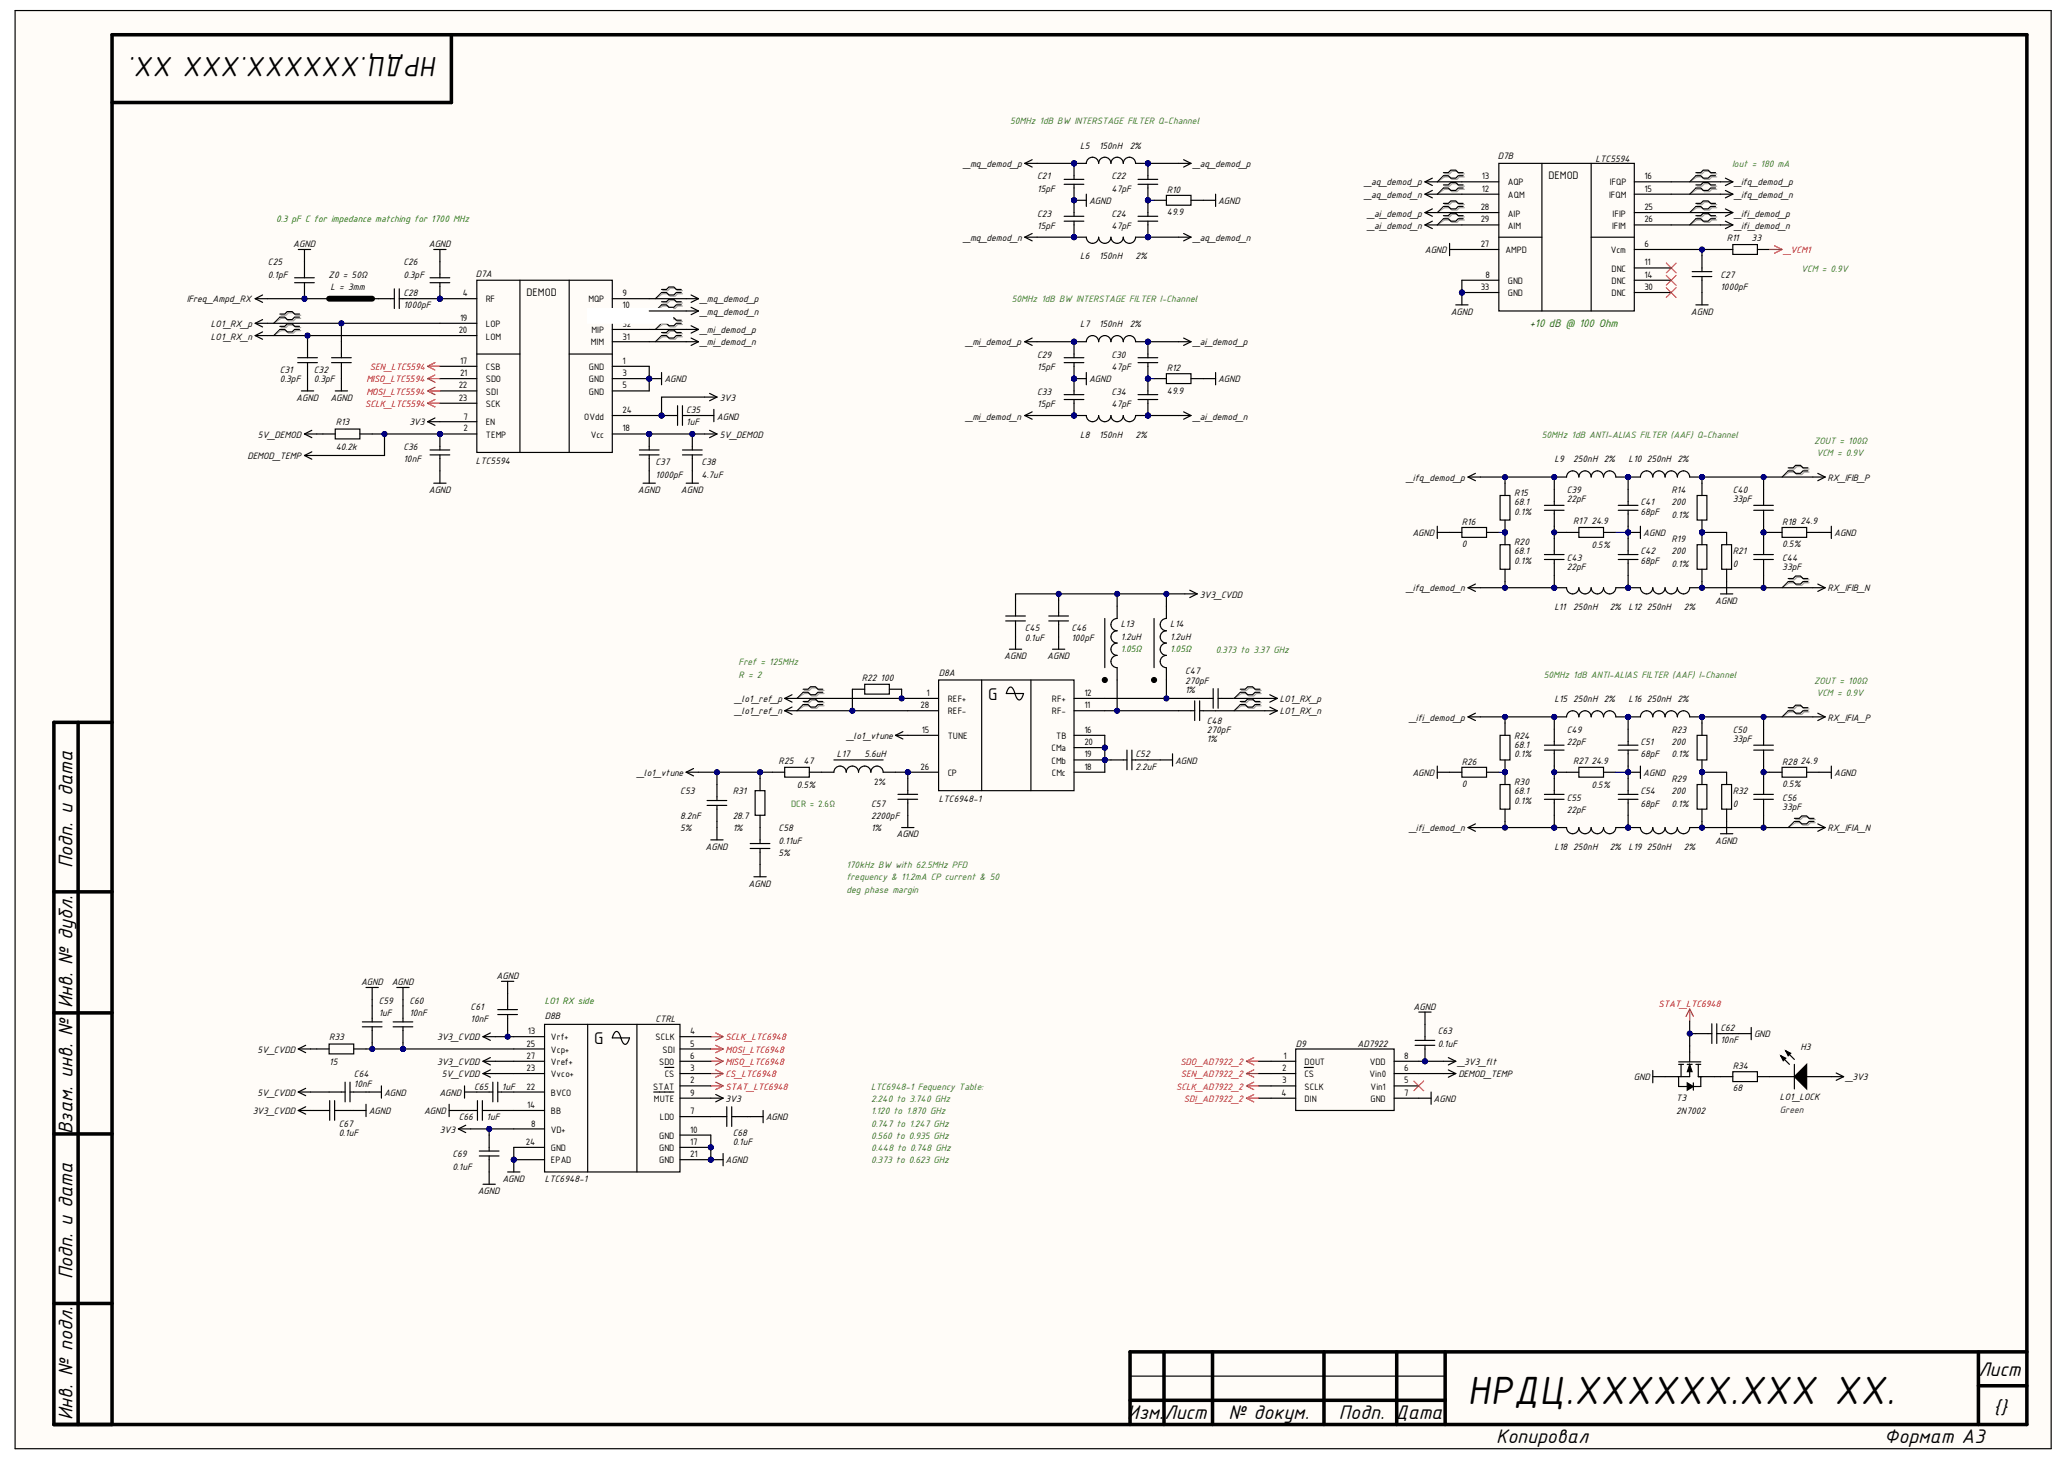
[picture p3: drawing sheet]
<svg xmlns="http://www.w3.org/2000/svg" width="297mm" height="210mm" viewBox="0 0 297 210" stroke-linecap="round" stroke-linejoin="round" font-family="sans-serif">
<defs><g id="words">
<text font-size="6.2" x="210.8" y="201.7">НРДЦ.ХХХХХХ.ХХХ ХХ.</text>
<text font-size="4.4" x="62.9" y="8.2" transform="rotate(-180 62.9 8.2)">НРДЦ.ХХХХХХ.ХХХ ХХ.</text>
<g font-size="3">
<text x="10.4" y="124.7" transform="rotate(-90 10.4 124.7)">Подп. и дата</text>
<text x="10.4" y="144.8" transform="rotate(-90 10.4 144.8)">Инв. № дубл.</text>
<text x="10.4" y="162.9" transform="rotate(-90 10.4 162.9)">Взам. инв. №</text>
<text x="10.4" y="183.8" transform="rotate(-90 10.4 183.8)">Подп. и дата</text>
<text x="284.2" y="197.6">Лист</text>
<text x="10.4" y="204" transform="rotate(-90 10.4 204)">Инв. № подл.</text>
<text x="161.9" y="203.9">Изм.</text>
<text x="167.3" y="203.9">Лист</text>
<text x="176.5" y="203.9">№ докум.</text>
<text x="192.3" y="203.9">Подп. Дата</text>
<text x="286.3" y="203.2">{}</text>
<text x="214.9" y="207.4">Копировал</text>
<text x="270.6" y="207.4">Формат А3</text>
</g>
<g font-size="2.6">
<text x="142" y="100.6">G</text>
<text x="85.4" y="150">G</text>
</g>
<g font-size="1.7">
<text x="222.4" y="25.7">DEMOD</text>
<text x="75.6" y="42.5">DEMOD</text>
</g>
<text font-size="1.7" fill="#008000" x="219.7" y="46.9">+10 dB @ 100 Ohm</text>
<g font-size="1.4" fill="#38761d">
<text x="145.1" y="17.8">50MHz 1dB BW INTERSTAGE FILTER Q-Channel</text>
<text x="248.8" y="24">Iout = 180 mA</text>
<text x="258.7" y="39.1">VCM = 0.9V</text>
<text x="145.3" y="43.5">50MHz 1dB BW INTERSTAGE FILTER I-Channel</text>
<text x="221.5" y="62.9">50MHz 1dB ANTI-ALIAS FILTER (AAF) Q-Channel</text>
<text x="260.6" y="63.7">ZOUT = 100Ω</text>
<text x="260.9" y="65.5">VCM = 0.9V</text>
<text x="106.1" y="95.6">Fref = 125MHz</text>
<text x="174.6" y="93.8">0.373 to 3.37 GHz</text>
<text x="106.1" y="97.4">R = 2</text>
<text x="221.7" y="97.4">50MHz 1dB ANTI-ALIAS FILTER (AAF) I-Channel</text>
<text x="260.6" y="98.2">ZOUT = 100Ω</text>
<text x="260.9" y="100">VCM = 0.9V</text>
<text x="113.6" y="115.9">DCR = 2.6Ω</text>
<text x="121.6" y="124.8">170kHz BW with 62.5MHz PFD</text>
<text x="121.6" y="126.5">frequency &amp; 11.2mA CP current &amp; 50</text>
<text x="121.6" y="128.2">deg phase margin</text>
<text x="125.1" y="156.6">LTC6948-1 Fequency Table:</text>
<text x="125.1" y="158.3">2.240 to 3.740 GHz</text>
<text x="125.1" y="160.1">1.120 to 1.870 GHz</text>
<text x="125.1" y="161.9">0.747 to 1.247 GHz</text>
<text x="125.1" y="163.6">0.560 to 0.935 GHz</text>
<text x="125.1" y="165.3">0.448 to 0.748 GHz</text>
<text x="125.1" y="167.1">0.373 to 0.623 GHz</text>
</g>
<g font-size="1.4">
<text x="155.2" y="21.4">L5</text>
<text x="157.9" y="21.4">150nH 2%</text>
<text x="215.1" y="22.9">D7B</text>
<text x="229.2" y="23.2">LTC5594</text>
<text x="138.5" y="24">_mq_demod_p</text>
<text x="149" y="27.6">15pF</text>
<text x="149" y="25.8">C21</text>
<text x="156.4" y="29.3">AGND</text>
<text x="159.6" y="27.6">47pF</text>
<text x="159.6" y="25.8">C22</text>
<text x="167.6" y="27.7">R10</text>
<text x="171.5" y="24">_aq_demod_p</text>
<text x="175" y="29.3">AGND</text>
<text x="196.1" y="26.6">_aq_demod_p</text>
<text x="196.1" y="28.4">_aq_demod_n</text>
<text x="212.9" y="27.6">12</text>
<text x="212.9" y="25.8">13</text>
<text x="216.6" y="28.4">AQM</text>
<text x="216.6" y="26.6">AQP</text>
<text x="231.1" y="28.4">IFQM</text>
<text x="231.2" y="26.6">IFQP</text>
<text x="236.2" y="27.6">15</text>
<text x="236.2" y="25.8">16</text>
<text x="249.2" y="26.6">_ifq_demod_p</text>
<text x="249.2" y="28.4">_ifq_demod_n</text>
<text x="42.1" y="35.5">AGND</text>
<text x="61.6" y="35.5">AGND</text>
<text x="138.5" y="34.6">_mq_demod_n</text>
<text x="149" y="32.9">15pF</text>
<text x="149" y="31.1">C23</text>
<text x="159.6" y="32.9">47pF</text>
<text x="159.6" y="31.1">C24</text>
<text x="167.6" y="30.9">49.9</text>
<text x="171.5" y="34.6">_aq_demod_n</text>
<text x="196.5" y="31.1">_ai_demod_p</text>
<text x="196.5" y="32.9">_ai_demod_n</text>
<text x="212.7" y="35.5">27</text>
<text x="212.7" y="30.2">28</text>
<text x="212.7" y="32">29</text>
<text x="216.6" y="31.1">AIP</text>
<text x="216.6" y="32.9">AIM</text>
<text x="231.6" y="32.9">IFIM</text>
<text x="231.6" y="31.1">IFIP</text>
<text x="236.2" y="35.5">6</text>
<text x="236.2" y="30.2">25</text>
<text x="236.2" y="32">26</text>
<text x="248" y="34.6">R11</text>
<text x="249.2" y="31.1">_ifi_demod_p</text>
<text x="249.2" y="32.9">_ifi_demod_n</text>
<text x="251.6" y="34.6">33</text>
<text x="38.5" y="39.9">0.1pF</text>
<text x="38.5" y="38.1">C25</text>
<text x="47.2" y="39.9">Z0 = 50Ω</text>
<text x="47.5" y="41.7">L = 3mm</text>
<text x="58" y="39.9">0.3pF</text>
<text x="58" y="38.1">C26</text>
<text x="68.4" y="39.7">D7A</text>
<text x="155.2" y="37.3">L6</text>
<text x="157.9" y="37.3">150nH</text>
<text x="163.1" y="37.3">2%</text>
<text x="204.6" y="36.4">AGND</text>
<text x="212.7" y="41.7">33</text>
<text x="213.4" y="39.9">8</text>
<text x="216.2" y="36.4">AMPD</text>
<text x="216.6" y="40.8">GND</text>
<text x="231.4" y="36.4">Vcm</text>
<text x="231.5" y="39.1">DNC</text>
<text x="231.5" y="40.8">DNC</text>
<text x="236.2" y="38.1">11</text>
<text x="236.2" y="39.9">14</text>
<text x="236.2" y="41.7">30</text>
<text x="247.1" y="41.7">1000pF</text>
<text x="247.1" y="39.9">C27</text>
<text x="26.8" y="43.5">IFreq_Ampd_RX</text>
<text x="30.3" y="47">LO1_RX_p</text>
<text x="58" y="44.3">1000pF</text>
<text x="58" y="42.5">C28</text>
<text x="65.9" y="47.8">20</text>
<text x="66.1" y="46.1">19</text>
<text x="66.5" y="42.5">4</text>
<text x="69.8" y="43.5">RF</text>
<text x="69.8" y="47">LOP</text>
<text x="84.4" y="47.5">GMIP</text>
<text x="84.5" y="43.5">MQP</text>
<text x="85.2" y="47.5">JM1555C1H470FB01D</text>
<text x="89.4" y="42.5">9</text>
<text x="89.4" y="44.3">10</text>
<text x="89.4" y="47">32</text>
<text x="100.7" y="43.5">_mq_demod_p</text>
<text x="100.7" y="45.2">_mq_demod_n</text>
<text x="100.7" y="47.8">_mi_demod_p</text>
<text x="155.2" y="47">L7</text>
<text x="157.9" y="47">150nH 2%</text>
<text x="208.4" y="45.2">AGND</text>
<text x="216.6" y="42.5">GND</text>
<text x="231.5" y="42.5">DNC</text>
<text x="242.9" y="45.2">AGND</text>
<text x="30.3" y="48.8">LO1_RX_n</text>
<text x="40.2" y="53.6">C31</text>
<text x="45.1" y="53.6">C32</text>
<text x="66.1" y="52.2">17</text>
<text x="69.8" y="53.2">CSB</text>
<text x="69.8" y="48.8">LOM</text>
<text x="84.6" y="53.2">GND</text>
<text x="84.9" y="49.6">MIM</text>
<text x="89.4" y="52.2">1</text>
<text x="89.4" y="48.8">31</text>
<text x="100.7" y="49.6">_mi_demod_n</text>
<text x="138.8" y="49.6">_mi_demod_p</text>
<text x="149" y="53.2">15pF</text>
<text x="149" y="51.4">C29</text>
<text x="159.6" y="53.2">47pF</text>
<text x="159.6" y="51.4">C30</text>
<text x="167.6" y="53.3">R12</text>
<text x="171.5" y="49.6">_ai_demod_p</text>
<text x="40.2" y="54.9">0.3pF</text>
<text x="42.6" y="57.6">AGND</text>
<text x="45.1" y="54.9">0.3pF</text>
<text x="47.5" y="57.6">AGND</text>
<text x="65.9" y="55.8">22</text>
<text x="65.9" y="57.6">23</text>
<text x="66.1" y="54">21</text>
<text x="69.8" y="54.9">SDO</text>
<text x="69.8" y="56.7">SDI</text>
<text x="69.8" y="58.5">SCK</text>
<text x="84.6" y="54.9">GND</text>
<text x="84.6" y="56.7">GND</text>
<text x="89.4" y="54">3</text>
<text x="89.4" y="55.8">5</text>
<text x="89.4" y="59.3">24</text>
<text x="95.4" y="54.9">AGND</text>
<text x="98.6" y="59.3">C35</text>
<text x="103.4" y="57.6">3V3</text>
<text x="149" y="58.5">15pF</text>
<text x="149" y="56.7">C33</text>
<text x="156.4" y="54.9">AGND</text>
<text x="159.6" y="58.5">47pF</text>
<text x="159.6" y="56.7">C34</text>
<text x="167.6" y="56.6">49.9</text>
<text x="175" y="54.9">AGND</text>
<text x="35.5" y="65.9">DEMOD_TEMP</text>
<text x="37.1" y="62.9">5V_DEMOD</text>
<text x="48.2" y="64.7">40.2k</text>
<text x="48.2" y="61.1">R13</text>
<text x="58" y="64.7">C36</text>
<text x="58.8" y="61.1">3V3</text>
<text x="66.6" y="62">2</text>
<text x="66.6" y="60.3">7</text>
<text x="69.8" y="62.9">TEMP</text>
<text x="69.8" y="61.1">EN</text>
<text x="83.9" y="60.3">OVdd</text>
<text x="84.9" y="62.9">Vcc</text>
<text x="89.4" y="62">18</text>
<text x="98.6" y="61.1">1uF</text>
<text x="103" y="60.3">AGND</text>
<text x="103.4" y="62.9">5V_DEMOD</text>
<text x="138.8" y="60.3">_mi_demod_n</text>
<text x="155.2" y="62.9">L8</text>
<text x="157.9" y="62.9">150nH</text>
<text x="163.1" y="62.9">2%</text>
<text x="171.5" y="60.3">_ai_demod_n</text>
<text x="58" y="66.4">10nF</text>
<text x="61.6" y="70.8">AGND</text>
<text x="68.4" y="66.6">LTC5594</text>
<text x="91.6" y="70.8">AGND</text>
<text x="94.2" y="68.6">1000pF</text>
<text x="94.2" y="66.9">C37</text>
<text x="97.8" y="70.8">AGND</text>
<text x="100.8" y="68.6">4.7uF</text>
<text x="100.8" y="66.9">C38</text>
<text x="202.1" y="69.1">_ifq_demod_p</text>
<text x="217.5" y="71.3">R15</text>
<text x="223.3" y="66.4">L9</text>
<text x="225" y="70.8">C39</text>
<text x="226" y="66.4">250nH 2%</text>
<text x="233.9" y="66.4">L10</text>
<text x="236.5" y="66.4">250nH 2%</text>
<text x="240.1" y="70.8">R14</text>
<text x="248.9" y="70.8">C40</text>
<text x="262.5" y="69.1">RX_IFIB_P</text>
<text x="202.9" y="77">AGND</text>
<text x="210" y="75.4">R16</text>
<text x="217.5" y="74">0.1%</text>
<text x="217.5" y="72.6">68.1</text>
<text x="225" y="72.2">22pF</text>
<text x="226" y="75.2">R17</text>
<text x="228.6" y="75.2">24.9</text>
<text x="235.6" y="74">68pF</text>
<text x="235.6" y="72.6">C41</text>
<text x="236" y="77">AGND</text>
<text x="240.1" y="74.4">0.1%</text>
<text x="240.1" y="72.6">200</text>
<text x="240.1" y="77.9">R19</text>
<text x="248.9" y="72.2">33pF</text>
<text x="256" y="75.4">R18</text>
<text x="258.6" y="75.2">24.9</text>
<text x="263.4" y="77">AGND</text>
<text x="210" y="78.6">0</text>
<text x="217.5" y="81">0.1%</text>
<text x="217.5" y="79.6">68.1</text>
<text x="217.5" y="78.4">R20</text>
<text x="225" y="81.9">22pF</text>
<text x="225" y="80.6">C43</text>
<text x="228.6" y="78.8">0.5%</text>
<text x="235.6" y="81">68pF</text>
<text x="235.6" y="79.6">C42</text>
<text x="240.1" y="81.4">0.1%</text>
<text x="240.1" y="79.6">200</text>
<text x="248.9" y="81.4">0</text>
<text x="248.9" y="79.6">R21</text>
<text x="256" y="78.6">0.5%</text>
<text x="256" y="81.9">33pF</text>
<text x="256" y="80.6">C44</text>
<text x="172.3" y="85.9">3V3_CVDD</text>
<text x="202.1" y="85">_ifq_demod_n</text>
<text x="223.3" y="87.7">L11</text>
<text x="226" y="87.7">250nH</text>
<text x="231.2" y="87.7">2%</text>
<text x="233.9" y="87.7">L12</text>
<text x="236.5" y="87.7">250nH</text>
<text x="241.9" y="87.7">2%</text>
<text x="246.4" y="86.7">AGND</text>
<text x="262.5" y="85">RX_IFIB_N</text>
<text x="144.2" y="94.7">AGND</text>
<text x="147.2" y="92.1">0.1uF</text>
<text x="147.2" y="90.7">C45</text>
<text x="150.4" y="94.7">AGND</text>
<text x="153.9" y="92.1">100pF</text>
<text x="153.9" y="90.7">C46</text>
<text x="161" y="91.9">1.2uH</text>
<text x="161" y="90.1">L13</text>
<text x="168.1" y="91.9">1.2uH</text>
<text x="168.1" y="90.1">L14</text>
<text x="105.7" y="100.8">_lo1_ref_p</text>
<text x="123.8" y="97.8">R22</text>
<text x="126.5" y="97.8">100</text>
<text x="132.2" y="101.8">28</text>
<text x="133.1" y="100">1</text>
<text x="134.9" y="97.1">D8A</text>
<text x="136.1" y="100.8">REF+</text>
<text x="151.1" y="100.8">RF+</text>
<text x="155.7" y="101.8">11</text>
<text x="155.7" y="100">12</text>
<text x="170.2" y="99.6">1%</text>
<text x="170.2" y="98.2">270pF</text>
<text x="170.2" y="96.9">C47</text>
<text x="183.8" y="100.8">LO1_RX_p</text>
<text x="223.3" y="100.8">L15</text>
<text x="226" y="100.8">250nH 2%</text>
<text x="233.9" y="100.8">L16</text>
<text x="236.5" y="100.8">250nH 2%</text>
<text x="105.7" y="102.6">_lo1_ref_n</text>
<text x="121.7" y="106.2">_lo1_vtune</text>
<text x="132.4" y="105.3">15</text>
<text x="136.1" y="106.2">TUNE</text>
<text x="136.1" y="102.6">REF-</text>
<text x="151" y="107.9">CMa</text>
<text x="151.1" y="102.6">RF-</text>
<text x="151.7" y="106.2">TB</text>
<text x="155.7" y="105.3">16</text>
<text x="155.7" y="107.1">20</text>
<text x="173.3" y="106.6">1%</text>
<text x="173.3" y="105.3">270pF</text>
<text x="173.3" y="104">C48</text>
<text x="183.8" y="102.6">LO1_RX_n</text>
<text x="202.5" y="103.6">_ifi_demod_p</text>
<text x="217.5" y="107.5">68.1</text>
<text x="217.5" y="106.2">R24</text>
<text x="225" y="107.1">22pF</text>
<text x="225" y="105.3">C49</text>
<text x="235.6" y="107.1">C51</text>
<text x="240.1" y="107.1">200</text>
<text x="240.1" y="105.3">R23</text>
<text x="248.9" y="106.6">33pF</text>
<text x="248.9" y="105.3">C50</text>
<text x="262.5" y="103.6">RX_IFIA_P</text>
<text x="91.6" y="111.5">_lo1_vtune</text>
<text x="111.8" y="109.7">R25</text>
<text x="114.5" y="113.3">0.5%</text>
<text x="115.4" y="109.7">47</text>
<text x="120.2" y="108.8">L17</text>
<text x="124.2" y="108.8">5.6uH</text>
<text x="125.5" y="112.8">2%</text>
<text x="132.2" y="110.6">26</text>
<text x="136.1" y="111.5">CP</text>
<text x="151" y="109.7">CMb</text>
<text x="151.1" y="111.5">CMc</text>
<text x="155.7" y="110.6">18</text>
<text x="155.7" y="108.8">19</text>
<text x="163.1" y="110.6">2.2uF</text>
<text x="163.1" y="108.8">C52</text>
<text x="168.8" y="109.7">AGND</text>
<text x="202.9" y="111.5">AGND</text>
<text x="210" y="113.1">0</text>
<text x="210" y="109.9">R26</text>
<text x="217.5" y="108.8">0.1%</text>
<text x="217.5" y="112.8">R30</text>
<text x="226" y="109.7">R27</text>
<text x="228.6" y="113.3">0.5%</text>
<text x="228.6" y="109.7">24.9</text>
<text x="235.6" y="108.8">68pF</text>
<text x="236" y="111.5">AGND</text>
<text x="240.1" y="108.8">0.1%</text>
<text x="240.1" y="112.3">R29</text>
<text x="256" y="113.1">0.5%</text>
<text x="256" y="109.9">R28</text>
<text x="258.6" y="109.7">24.9</text>
<text x="263.4" y="111.5">AGND</text>
<text x="97.7" y="119.4">5%</text>
<text x="97.7" y="117.7">8.2nF</text>
<text x="97.7" y="114.1">C53</text>
<text x="105.2" y="119.4">1%</text>
<text x="105.2" y="117.7">28.7</text>
<text x="105.2" y="114.1">R31</text>
<text x="111.8" y="119.4">C58</text>
<text x="125.1" y="119.4">1%</text>
<text x="125.1" y="117.7">2200pF</text>
<text x="125.1" y="115.9">C57</text>
<text x="134.9" y="115.2">LTC6948-1</text>
<text x="202.5" y="119.4">_ifi_demod_n</text>
<text x="217.5" y="115.5">0.1%</text>
<text x="217.5" y="114.1">68.1</text>
<text x="225" y="116.7">22pF</text>
<text x="225" y="115">C55</text>
<text x="235.6" y="115.9">68pF</text>
<text x="235.6" y="114.1">C54</text>
<text x="240.1" y="115.9">0.1%</text>
<text x="240.1" y="114.1">200</text>
<text x="248.9" y="115.9">0</text>
<text x="248.9" y="114.1">R32</text>
<text x="256" y="116.3">33pF</text>
<text x="256" y="115">C56</text>
<text x="262.5" y="119.4">RX_IFIA_N</text>
<text x="101.4" y="122.1">AGND</text>
<text x="111.8" y="123">5%</text>
<text x="111.8" y="121.2">0.11uF</text>
<text x="128.8" y="120.3">AGND</text>
<text x="223.3" y="122.1">L18</text>
<text x="226" y="122.1">250nH</text>
<text x="231.2" y="122.1">2%</text>
<text x="233.9" y="122.1">L19</text>
<text x="236.5" y="122.1">250nH</text>
<text x="241.9" y="122.1">2%</text>
<text x="246.4" y="121.2">AGND</text>
<text x="107.5" y="127.4">AGND</text>
<text x="51.9" y="141.5">AGND</text>
<text x="56.3" y="141.5">AGND</text>
<text x="71.3" y="140.7">AGND</text>
<text x="47.3" y="149.5">R33</text>
<text x="54.4" y="145.9">1uF</text>
<text x="54.4" y="144.2">C59</text>
<text x="58.8" y="145.9">10nF</text>
<text x="58.8" y="144.2">C60</text>
<text x="62.8" y="149.5">3V3_CVDD</text>
<text x="67.6" y="146.8">10nF</text>
<text x="67.6" y="145.1">C61</text>
<text x="75.8" y="148.6">13</text>
<text x="78.3" y="146.4">D8B</text>
<text x="79.1" y="149.5">Vrf+</text>
<text x="94.2" y="149.5">SCLK</text>
<text x="94.2" y="146.8">CTRL</text>
<text x="99.2" y="148.6">4</text>
<text x="203" y="145.1">AGND</text>
<text x="206.5" y="148.6">C63</text>
<text x="247.1" y="149.9">10nF</text>
<text x="247.1" y="148.2">C62</text>
<text x="251.9" y="149">GND</text>
<text x="37" y="151.2">5V_CVDD</text>
<text x="47.3" y="153">15</text>
<text x="50.8" y="154.8">C64</text>
<text x="62.8" y="153">3V3_CVDD</text>
<text x="63.5" y="154.8">5V_CVDD</text>
<text x="75.6" y="153.9">23</text>
<text x="75.6" y="150.4">25</text>
<text x="75.6" y="152.2">27</text>
<text x="79.1" y="154.8">Vvco+</text>
<text x="79.1" y="151.2">Vcp+</text>
<text x="79.1" y="153">Vref+</text>
<text x="94.7" y="153">SDO</text>
<text x="95.2" y="151.2">SDI</text>
<text x="95.5" y="154.8">CS</text>
<text x="99.2" y="155.6">2</text>
<text x="99.2" y="153.9">3</text>
<text x="99.2" y="150.4">5</text>
<text x="99.2" y="152.2">6</text>
<text x="184.2" y="153.9">2</text>
<text x="184.2" y="155.6">3</text>
<text x="184.3" y="152.2">1</text>
<text x="186.1" y="150.4">D9</text>
<text x="187.4" y="154.8">CS</text>
<text x="187.4" y="153">DOUT</text>
<text x="195" y="150.4">AD7922</text>
<text x="196.7" y="154.8">Vin0</text>
<text x="196.8" y="153">VDD</text>
<text x="201.7" y="155.6">5</text>
<text x="201.7" y="153.9">6</text>
<text x="201.7" y="152.2">8</text>
<text x="206.5" y="150.4">0.1uF</text>
<text x="209.5" y="154.8">DEMOD_TEMP</text>
<text x="209.5" y="153">_3V3_flt</text>
<text x="234.7" y="155.2">GND</text>
<text x="248.9" y="153.6">R34</text>
<text x="258.6" y="150.8">H3</text>
<text x="265.2" y="155.2">_3V3</text>
<text x="36.3" y="160.1">3V3_CVDD</text>
<text x="37" y="157.4">5V_CVDD</text>
<text x="48.6" y="161.9">C67</text>
<text x="50.8" y="156.1">10nF</text>
<text x="53" y="160.1">AGND</text>
<text x="55.2" y="157.4">AGND</text>
<text x="60.9" y="160.1">AGND</text>
<text x="63.1" y="157.4">AGND</text>
<text x="65.9" y="160.9">C66</text>
<text x="68.1" y="156.6">C65</text>
<text x="69.9" y="160.9">1uF</text>
<text x="72.1" y="156.6">1uF</text>
<text x="75.6" y="156.6">22</text>
<text x="75.7" y="159.2">14</text>
<text x="76.3" y="161.9">8</text>
<text x="79.1" y="160.1">BB</text>
<text x="79.1" y="157.4">BVCO</text>
<text x="93.8" y="156.6">STAT</text>
<text x="93.9" y="158.3">MUTE</text>
<text x="94.8" y="160.9">LDO</text>
<text x="99.2" y="157.4">9</text>
<text x="99.2" y="160.1">7</text>
<text x="104.2" y="158.3">3V3</text>
<text x="110" y="160.9">AGND</text>
<text x="184.1" y="157.4">4</text>
<text x="187.4" y="156.6">SCLK</text>
<text x="187.4" y="158.3">DIN</text>
<text x="196.9" y="156.6">Vin1</text>
<text x="196.9" y="158.3">GND</text>
<text x="201.7" y="157.4">7</text>
<text x="205.9" y="158.3">AGND</text>
<text x="240.8" y="158.2">T3</text>
<text x="240.8" y="160">2N7002</text>
<text x="248.9" y="156.8">68</text>
<text x="255.7" y="158.1">LO1_LOCK</text>
<text x="48.6" y="163.1">0.1uF</text>
<text x="63.2" y="162.7">3V3</text>
<text x="65" y="166.3">C69</text>
<text x="75.5" y="164.5">24</text>
<text x="79.1" y="162.7">VD+</text>
<text x="79.1" y="165.3">GND</text>
<text x="79.1" y="167.1">EPAD</text>
<text x="94.7" y="163.6">GND</text>
<text x="94.7" y="165.3">GND</text>
<text x="94.7" y="167.1">GND</text>
<text x="99.2" y="162.7">10</text>
<text x="99.2" y="164.5">17</text>
<text x="99.2" y="166.3">21</text>
<text x="104.2" y="167.1">AGND</text>
<text x="105.2" y="164.5">0.1uF</text>
<text x="105.2" y="163.1">C68</text>
<text x="65" y="168">0.1uF</text>
<text x="68.6" y="171.6">AGND</text>
<text x="72.2" y="169.8">AGND</text>
<text x="78.3" y="169.8">LTC6948-1</text>
</g>
<text font-size="1.4" fill="#090" x="39.7" y="32">0.3 pF C for impedance matching for 1700 MHz</text>
<g font-size="1.4" fill="#f00">
<text x="256.3" y="36.4">_VCM1</text>
<text x="53.1" y="53.2">SEN_LTC5594</text>
<text x="52.5" y="58.5">SCLK_LTC5594</text>
<text x="52.6" y="56.7">MOSI_LTC5594</text>
<text x="52.6" y="54.9">MISO_LTC5594</text>
<text x="104.2" y="149.5">SCLK_LTC6948</text>
<text x="238.2" y="144.6">STAT_LTC6948</text>
<text x="104.2" y="151.2">MOSI_LTC6948</text>
<text x="104.2" y="154.8">CS_LTC6948</text>
<text x="104.2" y="153">MISO_LTC6948</text>
<text x="104.2" y="156.6">STAT_LTC6948</text>
</g>
<g font-size="1.4" fill="#008000">
<text x="161" y="93.7">1.05Ω</text>
<text x="168.1" y="93.7">1.05Ω</text>
<text x="78.3" y="144.2">LO1 RX side</text>
</g>
<g font-size="1.4" fill="#ee0e22">
<text x="169.5" y="153">SDO_AD7922_2</text>
<text x="169.6" y="154.8">SEN_AD7922_2</text>
<text x="168.9" y="156.6">SCLK_AD7922_2</text>
<text x="170" y="158.3">SDI_AD7922_2</text>
</g>
<text font-size="1.4" fill="#000080" x="255.7" y="159.9">Green</text>
</g></defs>
<g fill="#fffcf8">
<path d="M2.2 1.5h292.4v206.6h-292.4z" fill-rule="evenodd"/>
<path d="M2.2 1.5h292.4v206.6h-292.4z" fill-rule="evenodd"/>
</g>
<g fill="none" stroke="#000" stroke-width=".51">
<path d="M64.8 5v9.7h-48.7M11.2 103.8v100.9M16.1 103.8h-8.4v100.9h283.4v-199.7h-275v199.7M7.7 128.1h8.4M7.7 145.5h8.4M7.7 162.9h8.4M7.7 187.3h8.4M167.2 194.2v10.5M174.2 194.2v10.5M190.2 194.2v10.5M200.6 194.2v10.5M207.6 194.2v10.5"/>
<path d="M284.2 194.2v10.5M284.2 199.1h6.9M291.1 194.2h-128.8v10.5M162.3 201.2h45.3"/>
</g>
<path d="M2.2 1.5h292.4v206.6h-292.4zM162.3 197.7h45.3" fill="none" stroke="#000" stroke-width=".17"/>
<circle cx="63.2" cy="62.4" r=".35" fill="#000080"/>
<circle cx="63.2" cy="62.4" r=".35" fill="none" stroke="#000080" stroke-width=".14"/>
<circle cx="93.3" cy="54.4" r=".35" fill="#000080"/>
<circle cx="93.3" cy="54.4" r=".35" fill="none" stroke="#000080" stroke-width=".14"/>
<circle cx="63.2" cy="42.9" r=".35" fill="#000080"/>
<circle cx="63.2" cy="42.9" r=".35" fill="none" stroke="#000080" stroke-width=".14"/>
<circle cx="93.3" cy="62.4" r=".35" fill="#000080"/>
<circle cx="93.3" cy="62.4" r=".35" fill="none" stroke="#000080" stroke-width=".14"/>
<path d="M68.5 40.3h19.4v24.7h-19.4zM68.5 50.9h6.2M74.7 40.3v24.7M81.8 50.9h6.1M81.8 40.3v24.7M87.9 52.6h5.4M63.2 62.4h5.3" fill="none" stroke="#000" stroke-width=".17"/>
<circle cx="63.2" cy="62.4" r=".35" fill="#000080"/>
<circle cx="63.2" cy="62.4" r=".35" fill="none" stroke="#000080" stroke-width=".14"/>
<path d="M87.9 54.4h5.4" fill="none" stroke="#000" stroke-width=".17"/>
<circle cx="93.3" cy="54.4" r=".35" fill="#000080"/>
<circle cx="93.3" cy="54.4" r=".35" fill="none" stroke="#000080" stroke-width=".14"/>
<path d="M63.2 42.9h5.3" fill="none" stroke="#000" stroke-width=".17"/>
<circle cx="63.2" cy="42.9" r=".35" fill="#000080"/>
<circle cx="63.2" cy="42.9" r=".35" fill="none" stroke="#000080" stroke-width=".14"/>
<path d="M63.2 52.6h5.3M87.9 56.2h5.4M87.9 42.9h5.4M87.9 44.7h5.4M63.2 60.6h5.3M87.9 62.4h5.4" fill="none" stroke="#000" stroke-width=".17"/>
<circle cx="93.3" cy="62.4" r=".35" fill="#000080"/>
<circle cx="93.3" cy="62.4" r=".35" fill="none" stroke="#000080" stroke-width=".14"/>
<path d="M63.2 46.4h5.3M63.2 48.2h5.3M63.2 54.4h5.3M63.2 56.2h5.3M63.2 57.9h5.3M87.9 59.7h5.4M87.9 49.1h5.4M87.9 47.3h5.4" fill="none" stroke="#000" stroke-width=".17"/>
<circle cx="210" cy="42" r=".35" fill="#000080"/>
<circle cx="210" cy="42" r=".35" fill="none" stroke="#000080" stroke-width=".14"/>
<g fill="none" stroke="#000" stroke-width=".17">
<path d="M210 35.8h5.3M210 27.9h5.3M210 26.1h5.3M210 30.5h5.3M210 32.3h5.3M215.3 23.5h19.4v21.2h-19.4zM215.3 34.1h6.2M221.5 23.5v21.2M228.5 34.1h6.2M228.5 23.5v21.2M234.7 35.8h5.3M234.7 38.5h5.3"/>
<path d="M234.7 27.9h5.3M234.7 26.1h5.3M234.7 30.5h5.3M234.7 32.3h5.3M210 40.3h5.3M210 42h5.3M234.7 40.3h5.3M234.7 42h5.3"/>
</g>
<circle cx="210" cy="42" r=".35" fill="#000080"/>
<circle cx="210" cy="42" r=".35" fill="none" stroke="#000080" stroke-width=".14"/>
<g fill="none" stroke="#000" stroke-width=".17">
<path d="M36.7 46.4l1 .6M36.7 46.4h1.7M36.7 48.2l1 .5M36.7 48.2h1.7M36.7 42.9l1 .5M36.7 42.9h1.7M37.7 45.9l-1 .5M37.7 47.7l-1 .5M37.7 42.4l-1 .5M101.6 115h2.8M101.6 115.7h2.8M103 112.7v2.3"/>
<path d="M103 115.7v2.3M109.2 118.9v2.3M128.6 105.6l1.1 .6M128.6 105.6h1.8M129.5 118.9h1.8M129.7 105.1l-1.1 .5M130.4 117.1v1.8M159.6 109.2h2.3M161.9 107.8v2.8M162.6 109.2h2.3M162.6 107.8v2.8M166.6 109.2h1.8"/>
<path d="M168.4 108.3v1.8M107.8 121.2h2.8M107.8 121.9h2.8M108.3 126h1.8M109.2 121.9v4.1"/>
</g>
<path d="M61.4 57.9l1.1 .6M61.4 57.9h1.8M61.4 56.2l1.1 .5M61.4 56.2h1.8M61.4 54.4l1.1 .5M61.4 54.4h1.8M61.4 52.6l1.1 .6M61.4 52.6h1.8M62.5 57.4l-1.1 .5M62.5 55.6l-1.1 .6M62.5 53.9l-1.1 .5M62.5 52.1l-1.1 .5" fill="none" stroke="#f00" stroke-width=".17"/>
<circle cx="43.7" cy="42.9" r=".35" fill="#000080"/>
<circle cx="43.7" cy="42.9" r=".35" fill="none" stroke="#000080" stroke-width=".14"/>
<path d="M43.7 41.1v1.8" fill="none" stroke="#000" stroke-width=".17"/>
<circle cx="43.7" cy="42.9" r=".35" fill="#000080"/>
<circle cx="43.7" cy="42.9" r=".35" fill="none" stroke="#000080" stroke-width=".14"/>
<g fill="none" stroke="#000" stroke-width=".17">
<path d="M42.3 39.9h2.8M42.8 35.8h1.8M43.7 35.8v4.1M62.3 35.8h1.8M63.2 35.8v1.8M42.3 40.6h2.8M42.8 52.1h2.8M42.8 51.4h2.8M43.3 56.2h1.8M43.7 40.6v.5M44.2 49.1v2.3M44.2 52.1v4.1"/>
<path d="M47.6 52.1h2.9M47.6 51.4h2.9M48.2 56.2h1.7M49 49.1v2.3M49 52.1v4.1M54.3 42.9h2.3M56.6 41.5v2.8M57.3 42.9h2.3M57.3 41.5v2.8M43.7 65.4l1.1 .6M43.7 65.4h1.8M44.8 64.9l-1.1 .5"/>
<path d="M46.4 62.4h1.8M48.2 61.6h3.5v1.5h-3.5zM51.7 62.4h1.8M92.4 69.4h1.7M93.3 67.6v1.8M98.6 69.4h1.7M99.4 67.6v1.8M145 93.3h1.7M145.9 91.5v1.8M151.2 93.3h1.7M152.1 91.5v1.8M170.2 85.3h1.8"/>
<path d="M170.9 84.8l1.1 .5M172 85.3l-1.1 .6M174.3 98.9v2.9M175 98.9v2.9M182.4 99.8l1.1 .5M172 100.3h2.3M175 100.3h2.3M181.7 100.3h1.8M181.7 102.1h1.8M182.4 101.6l1.1 .5M183.5 100.3l-1.1 .6M183.5 102.1l-1.1 .5"/>
</g>
<circle cx="99.4" cy="62.4" r=".35" fill="#000080"/>
<circle cx="99.4" cy="62.4" r=".35" fill="none" stroke="#000080" stroke-width=".14"/>
<path d="M99.4 62.4v1.7M99.4 65.9v1.7" fill="none" stroke="#000" stroke-width=".17"/>
<circle cx="99.4" cy="62.4" r=".35" fill="#000080"/>
<circle cx="99.4" cy="62.4" r=".35" fill="none" stroke="#000080" stroke-width=".14"/>
<path d="M98 64.6h2.9M98 65.4h2.9M99.4 64.1v.5M99.4 65.4v.5" fill="none" stroke="#000" stroke-width=".17"/>
<circle cx="93.3" cy="62.4" r=".35" fill="#000080"/>
<circle cx="93.3" cy="62.4" r=".35" fill="none" stroke="#000080" stroke-width=".14"/>
<path d="M93.3 62.4v1.7" fill="none" stroke="#000" stroke-width=".17"/>
<circle cx="93.3" cy="62.4" r=".35" fill="#000080"/>
<circle cx="93.3" cy="62.4" r=".35" fill="none" stroke="#000080" stroke-width=".14"/>
<path d="M91.8 65.4h2.9M91.8 64.6h2.9M93.3 64.1v.5M93.3 65.4v2.2" fill="none" stroke="#000" stroke-width=".17"/>
<circle cx="95" cy="59.7" r=".35" fill="#000080"/>
<circle cx="95" cy="59.7" r=".35" fill="none" stroke="#000080" stroke-width=".14"/>
<path d="M95 59.7h1.8" fill="none" stroke="#000" stroke-width=".17"/>
<circle cx="95" cy="59.7" r=".35" fill="#000080"/>
<circle cx="95" cy="59.7" r=".35" fill="none" stroke="#000080" stroke-width=".14"/>
<path d="M96.8 59.7h.5M97.3 58.3v2.8M98 59.7h2.3M98 58.3v2.8M154.3 54.4h1.7M156 53.5v1.8" fill="none" stroke="#000" stroke-width=".17"/>
<circle cx="154.3" cy="54.4" r=".35" fill="#000080"/>
<circle cx="154.3" cy="54.4" r=".35" fill="none" stroke="#000080" stroke-width=".14"/>
<g fill="none" stroke="#000" stroke-width=".17">
<path d="M98.6 42.9h1.7M98.6 44.7h1.7M98.6 49.1h1.7M98.6 47.3h1.7M99.3 42.4l1 .5M99.3 44.1l1 .6M99.3 48.6l1 .5M99.3 46.8l1 .5M100.3 42.9l-1 .5M100.3 44.7l-1 .5M100.3 49.1l-1 .5M100.3 47.3l-1 .6"/>
<path d="M165.8 54.4h1.7M167.5 53.7h3.6v1.4h-3.6zM169.3 49.1h1.8M169.3 59.7h1.8M170 48.6l1.1 .5M170 59.2l1.1 .5M171.1 54.4h1.7M171.1 49.1l-1.1 .5M171.1 59.7l-1.1 .5M209.1 43.8h1.8M210 42v1.8"/>
</g>
<circle cx="210" cy="42" r=".35" fill="#000080"/>
<circle cx="210" cy="42" r=".35" fill="none" stroke="#000080" stroke-width=".14"/>
<path d="M239.3 37.8l1.5 1.4M239.3 39.6l1.5 1.4M240.8 37.8l-1.5 1.4M240.8 39.6l-1.5 1.4M239.3 41.3l1.5 1.4M240.8 41.3l-1.5 1.4" fill="none" stroke="#f00" stroke-width=".14"/>
<g fill="none" stroke="#000" stroke-width=".17">
<path d="M243.1 39.7h2.8M243.1 39h2.8M244.5 36.7v2.3M244.5 39.7v4.1M243.6 43.8h1.8M221.8 73.3h2.9M221.8 72.6h2.9M223.2 70.3v2.3M223.2 73.3v2.3M225 76.5h1.8M226.8 75.8h3.5v1.4h-3.5zM230.3 76.5h1.8"/>
<path d="M232.4 73.3h2.9M232.4 72.6h2.9M233.9 76.5h1.7M233.9 70.3v2.3M233.9 73.3v2.3M235.6 75.6v1.8M251.9 73.3h2.8M251.9 72.6h2.8M253.3 70.3v2.3M253.3 73.3v2.3"/>
</g>
<circle cx="233.9" cy="76.5" r=".35" fill="#000080"/>
<circle cx="233.9" cy="76.5" r=".35" fill="none" stroke="#000080" stroke-width=".14"/>
<path d="M169.3 23.5h1.8M169.3 34.1h1.8M170 22.9l1.1 .6M170 33.5l1.1 .6M171.1 23.5l-1.1 .5M171.1 34.1l-1.1 .5M172.8 54.4h1.8M174.6 53.5v1.8M261.3 76.5h1.7M263 75.6v1.8" fill="none" stroke="#000" stroke-width=".17"/>
<circle cx="223.2" cy="68.5" r=".35" fill="#000080"/>
<circle cx="223.2" cy="68.5" r=".35" fill="none" stroke="#000080" stroke-width=".14"/>
<circle cx="233.9" cy="68.5" r=".35" fill="#000080"/>
<circle cx="233.9" cy="68.5" r=".35" fill="none" stroke="#000080" stroke-width=".14"/>
<path d="M223.2 68.5h1.8" fill="none" stroke="#000" stroke-width=".17"/>
<circle cx="223.2" cy="68.5" r=".35" fill="#000080"/>
<circle cx="223.2" cy="68.5" r=".35" fill="none" stroke="#000080" stroke-width=".14"/>
<path d="M232.1 68.5h1.8" fill="none" stroke="#000" stroke-width=".17"/>
<circle cx="233.9" cy="68.5" r=".35" fill="#000080"/>
<circle cx="233.9" cy="68.5" r=".35" fill="none" stroke="#000080" stroke-width=".14"/>
<g fill="none" stroke="#000" stroke-width=".17">
<path d="M147.2 23.5l1.1 .5M147.2 23.5h1.8M147.2 34.1l1.1 .5M147.2 34.1h1.8M148.3 22.9l-1.1 .6M148.3 33.5l-1.1 .6M204.7 26.1h1.7M204.7 27.9h1.7M204.7 30.5h1.7M204.7 32.3h1.7M204.7 26.1l1 .6M204.7 27.9l1 .5"/>
<path d="M204.7 30.5l1 .6M204.7 32.3l1 .5M205.7 25.6l-1 .5M205.7 27.4l-1 .5M205.7 30l-1 .5M205.7 31.8l-1 .5M207.3 24.8h.7l.4-.4h.7l.3 .4h.8M207.3 25.2h.7l.4 .4h.7l.3-.4h.8M207.3 26.6h.7l.4-.4h.7l.3 .4h.8M207.3 27h.7l.4 .4h.7l.3-.4h.8M207.3 29.2h.7l.4-.3h.7l.3 .3h.8M207.3 29.7h.7l.4 .3h.7l.3-.3h.8"/>
<path d="M207.3 31h.7l.4-.4h.7l.3 .4h.8M207.3 31.4h.7l.4 .4h.7l.3-.4h.8M243.6 24.8h.7l.3-.4h.8l.3 .4h.7M243.6 25.2h.7l.3 .4h.8l.3-.4h.7M243.6 26.6h.7l.3-.4h.8l.3 .4h.7M243.6 27h.7l.3 .4h.8l.3-.4h.7M243.6 29.2h.7l.3-.3h.8l.3 .3h.7M243.6 29.7h.7l.3 .3h.8l.3-.3h.7M243.6 31h.7l.3-.4h.8l.3 .4h.7M243.6 31.4h.7l.3 .4h.8l.3-.4h.7M247.1 26.1h1.8M247.1 27.9h1.8"/>
<path d="M247.1 30.5h1.8M247.1 32.3h1.8M247.8 25.6l1.1 .5M247.8 27.4l1.1 .5M247.8 30l1.1 .5M247.8 31.8l1.1 .5M248.9 26.1l-1.1 .6M248.9 27.9l-1.1 .5M248.9 30.5l-1.1 .6M248.9 32.3l-1.1 .5M95 41.6h.7l.4-.4h.7l.3 .4h.8M95 42h.7l.4 .4h.7l.3-.4h.8"/>
<path d="M95 43.4h.7l.4-.4h.7l.3 .4h.8M95 43.8h.7l.4 .3h.7l.3-.3h.8M95 46h.7l.4-.3h.7l.3 .3h.8M95 46.4h.7l.4 .4h.7l.3-.4h.8M95 47.8h.7l.4-.4h.7l.3 .4h.8M95 48.2h.7l.4 .4h.7l.3-.4h.8M147.2 59.7l1.1 .5M147.2 59.7h1.8M147.2 49.1l1.1 .5M147.2 49.1h1.8M148.3 59.2l-1.1 .5M148.3 48.6l-1.1 .5"/>
<path d="M210.9 68.5h1.7M210.9 68.5l1 .6M211.9 68l-1 .5M225 68.5a.88 .88 0 0 1 .9-.9 .88 .88 0 0 1 .9 .9 .88 .88 0 0 1 .9-.9 .88 .88 0 0 1 .8 .9 .89 .89 0 0 1 .9-.9 .89 .89 0 0 1 .9 .9 .88 .88 0 0 1 .9-.9 .88 .88 0 0 1 .9 .9M254.2 76.5h1.8M256 75.8h3.5v1.4h-3.5zM256.8 67.2h.8l.3-.3h.7l.4 .3h.7M256.8 67.6h.8l.3 .4h.7l.4-.4h.7M259.5 76.5h1.8M260.4 68.5h1.8M261.1 68l1.1 .5M262.2 68.5l-1.1 .6"/>
<path d="M210.9 84.4h1.7M210.9 84.4l1 .6M211.9 83.9l-1 .5M256.8 83.1h.8l.3-.3h.7l.4 .3h.7M256.8 83.6h.8l.3 .3h.7l.4-.3h.7M260.4 84.4h1.8M261.1 83.9l1.1 .5M262.2 84.4l-1.1 .6M210.9 103h1.7M210.9 118.9h1.7M210.9 103l1 .5M210.9 118.9l1 .5"/>
<path d="M211.9 102.5l-1 .5M211.9 118.4l-1 .5M260.4 103h1.8M260.4 118.9h1.8M261.1 102.5l1.1 .5M261.1 118.4l1.1 .5M262.2 103l-1.1 .5M262.2 118.9l-1.1 .5"/>
</g>
<g fill="none" stroke="#a3a19e" stroke-width=".17">
<path d="M207.5 25h.7l.4-.4h.7l.3 .4h.7M207.5 25.4h.7l.4 .4h.7l.3-.4h.7M207.5 26.7h.7l.4-.3h.7l.3 .3h.7M207.5 27.2h.7l.4 .3h.7l.3-.3h.7M207.5 29.4h.7l.4-.4h.7l.3 .4h.7M207.5 29.8h.7l.4 .4h.7l.3-.4h.7M207.5 31.2h.7l.4-.4h.7l.3 .4h.7M207.5 31.6h.7l.4 .4h.7l.3-.4h.7M243.8 25h.7l.3-.4h.7l.4 .4h.7M243.8 25.4h.7l.3 .4h.7l.4-.4h.7M243.8 26.7h.7l.3-.3h.7l.4 .3h.7M243.8 27.2h.7l.3 .3h.7l.4-.3h.7"/>
<path d="M243.8 29.4h.7l.3-.4h.7l.4 .4h.7M243.8 29.8h.7l.3 .4h.7l.4-.4h.7M243.8 31.2h.7l.3-.4h.7l.4 .4h.7M243.8 31.6h.7l.3 .4h.7l.4-.4h.7M95.2 41.8h.7l.4-.4h.7l.3 .4h.7M95.2 42.2h.7l.4 .4h.7l.3-.4h.7M95.2 43.5h.7l.4-.3h.7l.3 .3h.7M95.2 44h.7l.4 .3h.7l.3-.3h.7M95.2 46.2h.7l.4-.4h.7l.3 .4h.7M95.2 46.6h.7l.4 .4h.7l.3-.4h.7M95.2 47.9h.7l.4-.3h.7l.3 .3h.7M95.2 48.4h.7l.4 .3h.7l.3-.3h.7"/>
<path d="M257 67.4h.7l.4-.4h.7l.4 .4h.6M257 67.8h.7l.4 .4h.7l.4-.4h.6M257 83.3h.7l.4-.4h.7l.4 .4h.6M257 83.7h.7l.4 .4h.7l.4-.4h.6"/>
</g>
<g fill="none" stroke="#a3a19e" stroke-width=".14">
<path d="M207.5 25.4l-1.1 .7M207.5 27.2l-1.1 .7M207.5 29.8l-1.1 .7M207.5 31.6l-1.1 .7M243.8 25.4l-1.1 .7M243.8 27.2l-1.1 .7M243.8 29.8l-1.1 .7M243.8 31.6l-1.1 .7M95.2 42.2l-1.1 .7M95.2 44l-1.1 .7M95.2 46.6l-1.1 .7M95.2 48.4l-1.1 .7"/>
<path d="M257 67.8l-1 .7M257 83.7l-1 .7"/>
</g>
<g fill="none" stroke="#000" stroke-width=".14">
<path d="M207.3 25.2l-.9 .9M207.3 27l-.9 .9M207.3 29.7l-.9 .8M207.3 31.4l-.9 .9M243.6 25.2l-.9 .9M243.6 27l-.9 .9M243.6 29.7l-.9 .8M243.6 31.4l-.9 .9M95 42l-.9 .9M95 43.8l-.9 .9M95 46.4l-.9 .9M95 48.2l-.9 .9"/>
<path d="M256.8 67.6l-.8 .9M256.8 83.6l-.8 .8"/>
</g>
<circle cx="63.2" cy="62.4" r=".35" fill="#000080"/>
<circle cx="63.2" cy="62.4" r=".35" fill="none" stroke="#000080" stroke-width=".14"/>
<path d="M63.2 62.4v1.7" fill="none" stroke="#000" stroke-width=".17"/>
<circle cx="63.2" cy="62.4" r=".35" fill="#000080"/>
<circle cx="63.2" cy="62.4" r=".35" fill="none" stroke="#000080" stroke-width=".14"/>
<path d="M93.3 54.4h1.7M95 53.5v1.8M61.8 65.4h2.8M61.8 64.6h2.8M62.3 69.4h1.8M63.2 64.1v.5M63.2 65.4v4" fill="none" stroke="#000" stroke-width=".17"/>
<circle cx="93.3" cy="54.4" r=".35" fill="#000080"/>
<circle cx="93.3" cy="54.4" r=".35" fill="none" stroke="#000080" stroke-width=".14"/>
<path d="M40.4 45.3h.7l.3-.4h.7l.4 .4h.7M40.4 45.7h.7l.3 .4h.7l.4-.4h.7M40.4 47.1h.7l.3-.4h.7l.4 .4h.7M40.4 47.5h.7l.3 .4h.7l.4-.4h.7M178.3 99.2h.7l.4-.4h.7l.3 .4h.8M178.3 99.6h.7l.4 .4h.7l.3-.4h.8M178.3 101h.7l.4-.4h.7l.3 .4h.8M178.3 101.4h.7l.4 .4h.7l.3-.4h.8" fill="none" stroke="#a3a19e" stroke-width=".17"/>
<path d="M40.4 45.7l-1.1 .7M40.4 47.5l-1.1 .7M178.3 99.6l-1 .7M178.3 101.4l-1 .7" fill="none" stroke="#a3a19e" stroke-width=".14"/>
<path d="M40.2 45.1h.7l.4-.3h.7l.3 .3h.7M40.2 45.6h.7l.4 .3h.7l.3-.3h.7M40.2 46.9h.7l.4-.4h.7l.3 .4h.7M40.2 47.3h.7l.4 .4h.7l.3-.4h.7M101.2 62.4h1.8M101.9 61.8l1.1 .6M103 62.4l-1.1 .5M178.1 99h.8l.3-.3h.7l.4 .3h.7M178.1 99.5h.8l.3 .3h.7l.4-.3h.7M178.1 100.8h.8l.3-.4h.7l.4 .4h.7M178.1 101.2h.8l.3 .4h.7l.4-.4h.7" fill="none" stroke="#000" stroke-width=".17"/>
<path d="M40.2 45.6l-.9 .8M40.2 47.3l-.9 .9M178.1 99.5l-.8 .8M178.1 101.2l-.8 .9" fill="none" stroke="#000" stroke-width=".14"/>
<circle cx="158.7" cy="109.2" r=".35" fill="#000080"/>
<circle cx="158.7" cy="109.2" r=".35" fill="none" stroke="#000080" stroke-width=".14"/>
<circle cx="158.7" cy="107.4" r=".35" fill="#000080"/>
<circle cx="158.7" cy="107.4" r=".35" fill="none" stroke="#000080" stroke-width=".14"/>
<circle cx="130.4" cy="110.9" r=".35" fill="#000080"/>
<circle cx="130.4" cy="110.9" r=".35" fill="none" stroke="#000080" stroke-width=".14"/>
<path d="M130.4 105.6h4.4M154.3 102.1h4.4M154.3 100.3h4.4M154.3 105.6h4.4M154.3 110.9h4.4M154.3 109.2h4.4" fill="none" stroke="#000" stroke-width=".17"/>
<circle cx="158.7" cy="109.2" r=".35" fill="#000080"/>
<circle cx="158.7" cy="109.2" r=".35" fill="none" stroke="#000080" stroke-width=".14"/>
<path d="M154.3 107.4h4.4" fill="none" stroke="#000" stroke-width=".17"/>
<circle cx="158.7" cy="107.4" r=".35" fill="#000080"/>
<circle cx="158.7" cy="107.4" r=".35" fill="none" stroke="#000080" stroke-width=".14"/>
<path d="M130.4 110.9h4.4" fill="none" stroke="#000" stroke-width=".17"/>
<circle cx="130.4" cy="110.9" r=".35" fill="#000080"/>
<circle cx="130.4" cy="110.9" r=".35" fill="none" stroke="#000080" stroke-width=".14"/>
<g fill="none" stroke="#000" stroke-width=".17">
<path d="M154.3 28.8h1.7M156 27.9v1.8M247.1 35.8h1.8M248.9 35.1h3.5v1.5h-3.5zM252.4 35.8h1.8M101.2 57.1h1.8M101.9 56.5l1.1 .6M103 57.1l-1.1 .5M43.7 62.4l1.1 .5M43.7 62.4h1.8M44.8 61.8l-1.1 .6M61.4 60.6l1.1 .5"/>
<path d="M61.4 60.6h1.8M62.5 60.1l-1.1 .5M206.4 75.6v1.8M206.4 76.5h1.8M247.3 78.3h1.4v3.5h-1.4zM248 76.5v1.8M134.8 97.7h19.5v15.9h-19.5zM141 97.7v15.9M145 98.8a.42 .42 0 0 1 .6 .3l.1 .2a1.51 1.51 0 0 0 .7 1.3 1.07 1.07 0 0 0 .6-1h-2.5zM148.1 97.7v15.9M247.1 85.3h1.8M248 81.8v3.5"/>
<path d="M130.4 100.3h4.4M130.4 102.1h4.4"/>
</g>
<circle cx="154.3" cy="28.8" r=".35" fill="#000080"/>
<circle cx="154.3" cy="28.8" r=".35" fill="none" stroke="#000080" stroke-width=".14"/>
<path d="M165.8 28.8h1.7M167.5 28.1h3.6v1.4h-3.6zM171.1 28.8h1.7" fill="none" stroke="#000" stroke-width=".17"/>
<circle cx="154.3" cy="23.5" r=".35" fill="#000080"/>
<circle cx="154.3" cy="23.5" r=".35" fill="none" stroke="#000080" stroke-width=".14"/>
<circle cx="164.9" cy="23.5" r=".35" fill="#000080"/>
<circle cx="164.9" cy="23.5" r=".35" fill="none" stroke="#000080" stroke-width=".14"/>
<path d="M154.3 23.5h1.7" fill="none" stroke="#000" stroke-width=".17"/>
<circle cx="154.3" cy="23.5" r=".35" fill="#000080"/>
<circle cx="154.3" cy="23.5" r=".35" fill="none" stroke="#000080" stroke-width=".14"/>
<path d="M163.1 23.5h1.8" fill="none" stroke="#000" stroke-width=".17"/>
<circle cx="164.9" cy="23.5" r=".35" fill="#000080"/>
<circle cx="164.9" cy="23.5" r=".35" fill="none" stroke="#000080" stroke-width=".14"/>
<path d="M156 23.5a.89 .89 0 0 1 .9-.9 .89 .89 0 0 1 .9 .9 .88 .88 0 0 1 .9-.9 .88 .88 0 0 1 .9 .9 .89 .89 0 0 1 .9-.9 .89 .89 0 0 1 .8 .9 .88 .88 0 0 1 .9-.9 .88 .88 0 0 1 .9 .9" fill="none" stroke="#000" stroke-width=".17"/>
<circle cx="154.3" cy="23.5" r=".35" fill="#000080"/>
<circle cx="154.3" cy="23.5" r=".35" fill="none" stroke="#000080" stroke-width=".14"/>
<circle cx="154.3" cy="28.8" r=".35" fill="#000080"/>
<circle cx="154.3" cy="28.8" r=".35" fill="none" stroke="#000080" stroke-width=".14"/>
<path d="M154.3 23.5v1.7" fill="none" stroke="#000" stroke-width=".17"/>
<circle cx="154.3" cy="23.5" r=".35" fill="#000080"/>
<circle cx="154.3" cy="23.5" r=".35" fill="none" stroke="#000080" stroke-width=".14"/>
<path d="M154.3 27v1.8" fill="none" stroke="#000" stroke-width=".17"/>
<circle cx="154.3" cy="28.8" r=".35" fill="#000080"/>
<circle cx="154.3" cy="28.8" r=".35" fill="none" stroke="#000080" stroke-width=".14"/>
<path d="M152.9 26.5h2.8M152.9 25.8h2.8M154.3 25.2v.6M154.3 26.5v.5" fill="none" stroke="#000" stroke-width=".17"/>
<circle cx="164.9" cy="23.5" r=".35" fill="#000080"/>
<circle cx="164.9" cy="23.5" r=".35" fill="none" stroke="#000080" stroke-width=".14"/>
<circle cx="164.9" cy="28.8" r=".35" fill="#000080"/>
<circle cx="164.9" cy="28.8" r=".35" fill="none" stroke="#000080" stroke-width=".14"/>
<path d="M164.9 23.5v1.7" fill="none" stroke="#000" stroke-width=".17"/>
<circle cx="164.9" cy="23.5" r=".35" fill="#000080"/>
<circle cx="164.9" cy="23.5" r=".35" fill="none" stroke="#000080" stroke-width=".14"/>
<path d="M164.9 27v1.8" fill="none" stroke="#000" stroke-width=".17"/>
<circle cx="164.9" cy="28.8" r=".35" fill="#000080"/>
<circle cx="164.9" cy="28.8" r=".35" fill="none" stroke="#000080" stroke-width=".14"/>
<path d="M163.5 26.5h2.8M163.5 25.8h2.8M164.9 25.2v.6M164.9 26.5v.5M172.8 28.8h1.8M174.6 27.9v1.8M225 110.9h1.8M226.8 110.2h3.5v1.5h-3.5zM230.3 110.9h1.8M233.9 110.9h1.7M235.6 110.1v1.7" fill="none" stroke="#000" stroke-width=".17"/>
<circle cx="233.9" cy="110.9" r=".35" fill="#000080"/>
<circle cx="233.9" cy="110.9" r=".35" fill="none" stroke="#000080" stroke-width=".14"/>
<g fill="none" stroke="#000" stroke-width=".17">
<path d="M206.4 110.9h1.8M206.4 110.1v1.7M247.1 119.8h1.8M247.3 112.7h1.4v3.6h-1.4zM248 110.9v1.8M248 116.3v3.5M254.2 110.9h1.8M256 110.2h3.5v1.5h-3.5zM256.8 101.7h.8l.3-.4h.7l.4 .4h.7M256.8 102.1h.8l.3 .4h.7l.4-.4h.7M257.7 117.6h.7l.4-.4h.7l.3 .4h.8M257.7 118h.7l.4 .4h.7l.3-.4h.8"/>
<path d="M259.5 110.9h3.5M263 110.1v1.7M42.8 159.5h1.8M42.8 150.7h1.8M42.8 150.7l1.1 .5M42.8 159.5l1.1 .6M43.9 150.2l-1.1 .5M43.9 159l-1.1 .5M45.1 159.5h2.3M45.5 150.7h1.8M47.3 150h3.5v1.4h-3.5zM47.4 158.1v2.9"/>
<path d="M48.1 159.5h2.3M48.1 158.1v2.9M50.8 150.7h1.8M52 147.5h2.9M52 146.8h2.9M53.5 144.5v2.3M53.5 147.5v2.3M56.5 147.5h2.8M56.5 146.8h2.8M57.9 144.5v2.3M57.9 147.5v2.3M66.3 159.5h2.3"/>
<path d="M68.6 158.1v2.9M69.3 159.5h2.3M69.3 158.1v2.9M69.4 152.5l1 .5M69.4 152.5h1.7M69.4 148.9l1 .6M69.4 148.9h1.7M70.4 151.9l-1 .6M70.4 148.4l-1 .5M71.5 145.8h2.8M71.5 145.1h2.8M72.9 142.8v2.3"/>
<path d="M72.9 145.8v2.3M237.4 153.8v1.8M241.1 152.6h3.2M241.1 152.9h.7M241.1 154.7v1.4h1.2M241.5 152.9v1.8M242.3 155.6l.9 .5-.9 .5zM242.3 152.9h.8M242.7 152.9v1.8h-5.3M242.7 150.3v2.3M243.2 155.6v1M243.6 152.9h.7"/>
<path d="M243.6 148.5h2.3M243.9 152.9v1.8h2.3M244.3 154.7v1.4h-1.1M245.9 147.1v2.8M246.6 148.5h2.3M246.6 147.1v2.8M247.1 154.7h1.8M248.9 154h3.5v1.4h-3.5zM249.8 148.5h1.7M251.5 147.6v1.8M252.4 154.7h5.3M255.8 151.7l.7 .3-.4 .4z"/>
<path d="M255.8 151.7l1.2 1.2M256.5 151l.7 .3-.4 .4zM256.5 151l1.2 1.2M257.7 154.7l1.8-1.8v3.5zM257.7 152.9v3.5M259.5 154.7h3.5M68.8 165.4h2.9M68.8 166.1h2.9M70.3 163.1v2.3M70.3 166.1v2.3"/>
</g>
<path d="M257 101.9h.7l.4-.4h.7l.4 .4h.6M257 102.3h.7l.4 .3h.7l.4-.3h.6M257.9 117.8h.7l.4-.4h.7l.3 .4h.7M257.9 118.2h.7l.4 .3h.7l.3-.3h.7" fill="none" stroke="#a3a19e" stroke-width=".17"/>
<path d="M257 102.3l-1 .7M257.9 118.2l-1.1 .7" fill="none" stroke="#a3a19e" stroke-width=".14"/>
<path d="M256.8 102.1l-.8 .9M257.7 118l-.9 .9M242.7 152.9l.4 1.1h-.8z" fill="none" stroke="#000" stroke-width=".14"/>
<path d="M242.7 152.9l.4 1.1h-.8zM242.3 155.6l.9 .5-.9 .5zM255.8 151.7l.7 .3-.4 .4zM256.5 151l.7 .3-.4 .4zM257.7 154.7l1.8-1.8v3.5z" fill="#000"/>
<g fill="none" stroke="#f00" stroke-width=".17">
<path d="M102.1 148.9h1.8M102.1 150.7h1.8M102.1 154.2h1.8M102.1 156h1.8M102.1 152.5h1.8M102.8 148.4l1.1 .5M102.8 150.2l1.1 .5M102.8 153.7l1.1 .5M102.8 155.5l1.1 .5M102.8 151.9l1.1 .6M103.9 148.9l-1.1 .6M103.9 150.7l-1.1 .5"/>
<path d="M103.9 154.2l-1.1 .6M103.9 156l-1.1 .5M103.9 152.5l-1.1 .5"/>
</g>
<circle cx="102.1" cy="164.8" r=".35" fill="#000080"/>
<circle cx="102.1" cy="164.8" r=".35" fill="none" stroke="#000080" stroke-width=".14"/>
<circle cx="102.1" cy="166.6" r=".35" fill="#000080"/>
<circle cx="102.1" cy="166.6" r=".35" fill="none" stroke="#000080" stroke-width=".14"/>
<circle cx="73.8" cy="166.6" r=".35" fill="#000080"/>
<circle cx="73.8" cy="166.6" r=".35" fill="none" stroke="#000080" stroke-width=".14"/>
<g fill="none" stroke="#000" stroke-width=".17">
<path d="M73.8 148.9h4.4M73.8 159.5h4.4M78.2 147.2h19.5v21.2h-19.5zM84.4 147.2v21.2M88.3 148.3l-.4 .8h2.5a.86 .86 0 0 1-.7 .9 2.68 2.68 0 0 1-.7-1.5 .38 .38 0 0 0-.3-.3 .38 .38 0 0 0-.4 .1zM91.5 147.2v21.2M93.9 156.9h2.9M95.5 153.4h1.3M97.7 156h4.4M97.7 154.2h4.4M97.7 148.9h4.4M97.7 150.7h4.4"/>
<path d="M97.7 152.5h4.4M97.7 157.8h4.4M73.8 162.2h4.4M97.7 163.1h4.4M97.7 164.8h4.4"/>
</g>
<circle cx="102.1" cy="164.8" r=".35" fill="#000080"/>
<circle cx="102.1" cy="164.8" r=".35" fill="none" stroke="#000080" stroke-width=".14"/>
<path d="M97.7 166.6h4.4" fill="none" stroke="#000" stroke-width=".17"/>
<circle cx="102.1" cy="166.6" r=".35" fill="#000080"/>
<circle cx="102.1" cy="166.6" r=".35" fill="none" stroke="#000080" stroke-width=".14"/>
<path d="M73.8 156.9h4.4M73.8 154.2h4.4M73.8 150.7h4.4M73.8 164.8h4.4M73.8 166.6h4.4" fill="none" stroke="#000" stroke-width=".17"/>
<circle cx="73.8" cy="166.6" r=".35" fill="#000080"/>
<circle cx="73.8" cy="166.6" r=".35" fill="none" stroke="#000080" stroke-width=".14"/>
<path d="M73.8 152.5h4.4M72.9 168.4h1.8M73.8 166.6v1.8M97.7 160.4h4.4" fill="none" stroke="#000" stroke-width=".17"/>
<circle cx="73.8" cy="166.6" r=".35" fill="#000080"/>
<circle cx="73.8" cy="166.6" r=".35" fill="none" stroke="#000080" stroke-width=".14"/>
<path d="M64.5 158.7v1.7M64.5 159.5h1.8M69.4 154.2l1 .6M69.4 154.2h1.7M70.4 153.7l-1 .5M72 141h1.8M72.9 141v1.8M69.4 170.1h1.7M70.3 168.4v1.7M102.1 166.6h1.8M103.9 165.7v1.8" fill="none" stroke="#000" stroke-width=".17"/>
<circle cx="102.1" cy="166.6" r=".35" fill="#000080"/>
<circle cx="102.1" cy="166.6" r=".35" fill="none" stroke="#000080" stroke-width=".14"/>
<path d="M242.7 145l-.5 1M242.7 145l.5 1M242.7 145v1.7" fill="none" stroke="#f00" stroke-width=".17"/>
<g fill="none" stroke="#000" stroke-width=".17">
<path d="M42.8 156.9h1.8M42.8 156.9l1.1 .5M43.9 156.4l-1.1 .5M47.3 156.9h2.3M49.6 155.5v2.8M50.3 156.9h2.3M50.3 155.5v2.8M50.8 159.5h1.8M52.6 158.7v1.7M52.6 141.9h1.7M53 156.9h1.8M53.5 141.9v1.7"/>
<path d="M54.8 156v1.8M57 141.9h1.8M57.9 141.9v1.7M66.7 156.9h4.1M66.7 156v1.8M70.8 155.5v2.8M71.5 156.9h2.3M71.5 155.5v2.8M102.1 157.8h1.8M102.8 157.2l1.1 .6M103.9 157.8l-1.1 .5M104.4 159v2.8"/>
<path d="M105.1 159v2.8M109.6 159.5v1.8M182.6 157.8h3.5M182.6 154.2h3.5M182.6 152.5h3.5M182.6 156h3.5M186.1 150.7h14.1v8.8h-14.1zM187.3 153.4h1.3M200.2 157.8h5.4M200.2 154.2h3.6M200.2 152.5h3.6M200.2 156h3.6"/>
<path d="M203.8 145.4h1.8M204.7 145.4v1.8M205.6 156.9v1.8M263 154.7h1.8M263.7 154.2l1.1 .5M264.8 154.7l-1.1 .5M65.8 162.2l1.1 .5M65.8 162.2h1.8M66.9 161.7l-1.1 .5M102.1 160.4h2.3M105.1 160.4h2.3M107.8 160.4h1.8"/>
</g>
<path d="M179 152.5l1.1 .5M179 152.5h1.8M179 154.2l1.1 .6M179 154.2h1.8M179 156l1.1 .5M179 156h1.8M179 157.8l1.1 .5M179 157.8h1.8M180.1 151.9l-1.1 .6M180.1 153.7l-1.1 .5M180.1 155.5l-1.1 .5M180.1 157.3l-1.1 .5" fill="none" stroke="#ee0e22" stroke-width=".17"/>
<circle cx="204.7" cy="152.5" r=".35" fill="#000080"/>
<circle cx="204.7" cy="152.5" r=".35" fill="none" stroke="#000080" stroke-width=".14"/>
<path d="M204.7 150.7v1.8" fill="none" stroke="#000" stroke-width=".17"/>
<circle cx="204.7" cy="152.5" r=".35" fill="#000080"/>
<circle cx="204.7" cy="152.5" r=".35" fill="none" stroke="#000080" stroke-width=".14"/>
<g fill="none" stroke="#000" stroke-width=".17">
<path d="M208.2 35v1.7M208.2 35.8h1.8M100.8 59.7h1.7M102.5 58.8v1.8M113.8 99.8l-1.1 .5M115.4 99h.7l.3-.3h.7l.4 .3h.7M115.4 99.5h.7l.3 .3h.7l.4-.3h.7M122.4 99h1.8M124.2 98.3h3.5v1.4h-3.5zM127.7 99h1.8M144.5 88.5h2.8M144.5 89.2h2.8"/>
<path d="M145.9 86.2v2.3M145.9 89.2v2.3M150.6 88.5h2.9M150.6 89.2h2.9M152.1 86.2v2.3M152.1 89.2v2.3M158.7 88.9v7M160.5 87.1v1.8a.88 .88 0 0 0-.9 .8 .88 .88 0 0 0 .9 .9 .88 .88 0 0 0-.9 .9 .88 .88 0 0 0 .9 .9 .88 .88 0 0 0-.9 .9 .88 .88 0 0 0 .9 .9 .88 .88 0 0 0-.9 .8 .88 .88 0 0 0 .9 .9v1.8M165.8 88.9v7M167.5 87.1v1.8a.88 .88 0 0 0-.9 .8 .88 .88 0 0 0 .9 .9 .88 .88 0 0 0-.9 .9 .88 .88 0 0 0 .9 .9 .88 .88 0 0 0-.9 .9 .88 .88 0 0 0 .9 .9 .88 .88 0 0 0-.9 .8 .88 .88 0 0 0 .9 .9v1.8M98.6 110.9h1.7M98.6 110.9l1 .6"/>
<path d="M99.6 110.4l-1 .5M103 118.9v1.8M108.5 113.6h1.4v3.5h-1.4zM109.2 111.8v1.8M109.2 117.1v1.8M110.9 110.9h1.8M112.7 110.2h3.5v1.5h-3.5zM112.7 100.3l1.1 .6M112.7 100.3h1.8M112.7 102.1l1.1 .5M112.7 102.1h1.8M113.8 101.6l-1.1 .5"/>
<path d="M115.4 100.8h.7l.3-.4h.7l.4 .4h.7M115.4 101.2h.7l.3 .4h.7l.4-.4h.7M116.2 110.9h3.6a.89 .89 0 0 1 .9-.8 .89 .89 0 0 1 .8 .8 .88 .88 0 0 1 .9-.8 .88 .88 0 0 1 .9 .8 .89 .89 0 0 1 .9-.8 .89 .89 0 0 1 .9 .8 .88 .88 0 0 1 .9-.8 .88 .88 0 0 1 .9 .8h1.7M119.8 109.2h7.1M129 114.1h2.8M129 114.8h2.8M130.4 111.8v2.3M130.4 114.8v2.3M169.3 102.1h2.3M171.6 100.7v2.8M172.3 102.1h2.3M172.3 100.7v2.8"/>
<path d="M102.1 120.7h1.8M203.3 149.5h2.8M203.3 150.2h2.8M204.7 147.2v2.3M204.7 150.2v.5M207.3 154.2h1.8M207.3 152.5h1.8M208 153.7l1.1 .5M208 151.9l1.1 .6M209.1 154.2l-1.1 .6M209.1 152.5l-1.1 .5"/>
<circle cx="158.7" cy="97.7" r=".35"/>
<circle cx="165.8" cy="97.7" r=".35"/>
</g>
<path d="M203.1 155.3l1.4 1.4M204.5 155.3l-1.4 1.4" fill="none" stroke="#f00" stroke-width=".14"/>
<path d="M115.5 99.2h.7l.4-.4h.7l.4 .4h.7M115.5 99.6h.7l.4 .4h.7l.4-.4h.7M115.5 101h.7l.4-.4h.7l.4 .4h.7M115.5 101.4h.7l.4 .4h.7l.4-.4h.7" fill="none" stroke="#a3a19e" stroke-width=".17"/>
<path d="M115.5 99.6l-1 .7M115.5 101.4l-1 .7" fill="none" stroke="#a3a19e" stroke-width=".14"/>
<path d="M115.4 99.5l-.9 .8M115.4 101.2l-.9 .9" fill="none" stroke="#000" stroke-width=".14"/>
<g fill="#000">
<circle cx="158.7" cy="97.7" r=".35"/>
<circle cx="165.8" cy="97.7" r=".35"/>
</g>
<circle cx="216.2" cy="76.5" r=".35" fill="#000080"/>
<circle cx="216.2" cy="76.5" r=".35" fill="none" stroke="#000080" stroke-width=".14"/>
<path d="M216.2 74.7v1.8" fill="none" stroke="#000" stroke-width=".17"/>
<circle cx="216.2" cy="76.5" r=".35" fill="#000080"/>
<circle cx="216.2" cy="76.5" r=".35" fill="none" stroke="#000080" stroke-width=".14"/>
<path d="M215.5 71.2h1.4v3.5h-1.4zM216.2 69.4v1.8" fill="none" stroke="#000" stroke-width=".17"/>
<circle cx="244.5" cy="76.5" r=".35" fill="#000080"/>
<circle cx="244.5" cy="76.5" r=".35" fill="none" stroke="#000080" stroke-width=".14"/>
<path d="M244.5 74.7v1.8" fill="none" stroke="#000" stroke-width=".17"/>
<circle cx="244.5" cy="76.5" r=".35" fill="#000080"/>
<circle cx="244.5" cy="76.5" r=".35" fill="none" stroke="#000080" stroke-width=".14"/>
<path d="M243.8 71.2h1.4v3.5h-1.4zM244.5 69.4v1.8" fill="none" stroke="#000" stroke-width=".17"/>
<circle cx="244.5" cy="76.5" r=".35" fill="#000080"/>
<circle cx="244.5" cy="76.5" r=".35" fill="none" stroke="#000080" stroke-width=".14"/>
<path d="M244.5 76.5v1.8M244.5 81.8v1.8" fill="none" stroke="#000" stroke-width=".17"/>
<circle cx="244.5" cy="76.5" r=".35" fill="#000080"/>
<circle cx="244.5" cy="76.5" r=".35" fill="none" stroke="#000080" stroke-width=".14"/>
<path d="M243.8 78.3h1.4v3.5h-1.4z" fill="none" stroke="#000" stroke-width=".17"/>
<circle cx="216.2" cy="76.5" r=".35" fill="#000080"/>
<circle cx="216.2" cy="76.5" r=".35" fill="none" stroke="#000080" stroke-width=".14"/>
<path d="M216.2 76.5v1.8M216.2 81.8v1.8" fill="none" stroke="#000" stroke-width=".17"/>
<circle cx="216.2" cy="76.5" r=".35" fill="#000080"/>
<circle cx="216.2" cy="76.5" r=".35" fill="none" stroke="#000080" stroke-width=".14"/>
<path d="M215.5 78.3h1.4v3.5h-1.4z" fill="none" stroke="#000" stroke-width=".17"/>
<circle cx="216.2" cy="110.9" r=".35" fill="#000080"/>
<circle cx="216.2" cy="110.9" r=".35" fill="none" stroke="#000080" stroke-width=".14"/>
<path d="M216.2 109.2v1.7" fill="none" stroke="#000" stroke-width=".17"/>
<circle cx="216.2" cy="110.9" r=".35" fill="#000080"/>
<circle cx="216.2" cy="110.9" r=".35" fill="none" stroke="#000080" stroke-width=".14"/>
<path d="M215.5 105.6h1.4v3.6h-1.4zM216.2 103.9v1.7" fill="none" stroke="#000" stroke-width=".17"/>
<circle cx="244.5" cy="110.9" r=".35" fill="#000080"/>
<circle cx="244.5" cy="110.9" r=".35" fill="none" stroke="#000080" stroke-width=".14"/>
<path d="M244.5 109.2v1.7" fill="none" stroke="#000" stroke-width=".17"/>
<circle cx="244.5" cy="110.9" r=".35" fill="#000080"/>
<circle cx="244.5" cy="110.9" r=".35" fill="none" stroke="#000080" stroke-width=".14"/>
<path d="M243.8 105.6h1.4v3.6h-1.4zM244.5 103.9v1.7" fill="none" stroke="#000" stroke-width=".17"/>
<circle cx="244.5" cy="110.9" r=".35" fill="#000080"/>
<circle cx="244.5" cy="110.9" r=".35" fill="none" stroke="#000080" stroke-width=".14"/>
<path d="M244.5 110.9v1.8M244.5 116.3v1.7" fill="none" stroke="#000" stroke-width=".17"/>
<circle cx="244.5" cy="110.9" r=".35" fill="#000080"/>
<circle cx="244.5" cy="110.9" r=".35" fill="none" stroke="#000080" stroke-width=".14"/>
<path d="M243.8 112.7h1.4v3.6h-1.4z" fill="none" stroke="#000" stroke-width=".17"/>
<circle cx="216.2" cy="110.9" r=".35" fill="#000080"/>
<circle cx="216.2" cy="110.9" r=".35" fill="none" stroke="#000080" stroke-width=".14"/>
<path d="M216.2 110.9v1.8M216.2 116.3v1.7" fill="none" stroke="#000" stroke-width=".17"/>
<circle cx="216.2" cy="110.9" r=".35" fill="#000080"/>
<circle cx="216.2" cy="110.9" r=".35" fill="none" stroke="#000080" stroke-width=".14"/>
<path d="M215.5 112.7h1.4v3.6h-1.4z" fill="none" stroke="#000" stroke-width=".17"/>
<circle cx="63.2" cy="42.9" r=".35" fill="#000080"/>
<circle cx="63.2" cy="42.9" r=".35" fill="none" stroke="#000080" stroke-width=".14"/>
<path d="M63.2 37.6v1.8M63.2 41.1v1.8" fill="none" stroke="#000" stroke-width=".17"/>
<circle cx="63.2" cy="42.9" r=".35" fill="#000080"/>
<circle cx="63.2" cy="42.9" r=".35" fill="none" stroke="#000080" stroke-width=".14"/>
<path d="M61.8 39.9h2.8M63.2 39.4v.5M61.8 40.6h2.8M63.2 40.6v.5M208.2 76.5h1.8M210 75.8h3.5v1.4h-3.5zM213.5 76.5h1.8M208.2 110.9h1.8M210 110.2h3.5v1.5h-3.5zM213.5 110.9h1.8" fill="none" stroke="#000" stroke-width=".17"/>
<path d="M254.2 35.8h1.8M254.9 35.3l1.1 .5M256 35.8l-1.1 .6" fill="none" stroke="#f00" stroke-width=".17"/>
<circle cx="154.3" cy="49.1" r=".35" fill="#000080"/>
<circle cx="154.3" cy="49.1" r=".35" fill="none" stroke="#000080" stroke-width=".14"/>
<circle cx="164.9" cy="49.1" r=".35" fill="#000080"/>
<circle cx="164.9" cy="49.1" r=".35" fill="none" stroke="#000080" stroke-width=".14"/>
<path d="M154.3 49.1h1.7" fill="none" stroke="#000" stroke-width=".17"/>
<circle cx="154.3" cy="49.1" r=".35" fill="#000080"/>
<circle cx="154.3" cy="49.1" r=".35" fill="none" stroke="#000080" stroke-width=".14"/>
<path d="M163.1 49.1h1.8" fill="none" stroke="#000" stroke-width=".17"/>
<circle cx="164.9" cy="49.1" r=".35" fill="#000080"/>
<circle cx="164.9" cy="49.1" r=".35" fill="none" stroke="#000080" stroke-width=".14"/>
<path d="M156 49.1a.89 .89 0 0 1 .9-.9 .89 .89 0 0 1 .9 .9 .88 .88 0 0 1 .9-.9 .88 .88 0 0 1 .9 .9 .89 .89 0 0 1 .9-.9 .89 .89 0 0 1 .8 .9 .88 .88 0 0 1 .9-.9 .88 .88 0 0 1 .9 .9" fill="none" stroke="#000" stroke-width=".17"/>
<circle cx="154.3" cy="34.1" r=".35" fill="#000080"/>
<circle cx="154.3" cy="34.1" r=".35" fill="none" stroke="#000080" stroke-width=".14"/>
<circle cx="164.9" cy="34.1" r=".35" fill="#000080"/>
<circle cx="164.9" cy="34.1" r=".35" fill="none" stroke="#000080" stroke-width=".14"/>
<path d="M154.3 34.1h1.7" fill="none" stroke="#000" stroke-width=".17"/>
<circle cx="154.3" cy="34.1" r=".35" fill="#000080"/>
<circle cx="154.3" cy="34.1" r=".35" fill="none" stroke="#000080" stroke-width=".14"/>
<path d="M163.1 34.1h1.8" fill="none" stroke="#000" stroke-width=".17"/>
<circle cx="164.9" cy="34.1" r=".35" fill="#000080"/>
<circle cx="164.9" cy="34.1" r=".35" fill="none" stroke="#000080" stroke-width=".14"/>
<path d="M156 34.1a.89 .89 0 0 0 .9 .9 .89 .89 0 0 0 .9-.9 .88 .88 0 0 0 .9 .9 .88 .88 0 0 0 .9-.9 .89 .89 0 0 0 .9 .9 .89 .89 0 0 0 .8-.9 .88 .88 0 0 0 .9 .9 .88 .88 0 0 0 .9-.9" fill="none" stroke="#000" stroke-width=".17"/>
<circle cx="154.3" cy="59.7" r=".35" fill="#000080"/>
<circle cx="154.3" cy="59.7" r=".35" fill="none" stroke="#000080" stroke-width=".14"/>
<circle cx="164.9" cy="59.7" r=".35" fill="#000080"/>
<circle cx="164.9" cy="59.7" r=".35" fill="none" stroke="#000080" stroke-width=".14"/>
<path d="M154.3 59.7h1.7" fill="none" stroke="#000" stroke-width=".17"/>
<circle cx="154.3" cy="59.7" r=".35" fill="#000080"/>
<circle cx="154.3" cy="59.7" r=".35" fill="none" stroke="#000080" stroke-width=".14"/>
<path d="M163.1 59.7h1.8" fill="none" stroke="#000" stroke-width=".17"/>
<circle cx="164.9" cy="59.7" r=".35" fill="#000080"/>
<circle cx="164.9" cy="59.7" r=".35" fill="none" stroke="#000080" stroke-width=".14"/>
<path d="M156 59.7a.89 .89 0 0 0 .9 .9 .89 .89 0 0 0 .9-.9 .88 .88 0 0 0 .9 .9 .88 .88 0 0 0 .9-.9 .89 .89 0 0 0 .9 .9 .89 .89 0 0 0 .8-.9 .88 .88 0 0 0 .9 .9 .88 .88 0 0 0 .9-.9" fill="none" stroke="#000" stroke-width=".17"/>
<circle cx="154.3" cy="28.8" r=".35" fill="#000080"/>
<circle cx="154.3" cy="28.8" r=".35" fill="none" stroke="#000080" stroke-width=".14"/>
<circle cx="154.3" cy="34.1" r=".35" fill="#000080"/>
<circle cx="154.3" cy="34.1" r=".35" fill="none" stroke="#000080" stroke-width=".14"/>
<path d="M154.3 28.8v1.7" fill="none" stroke="#000" stroke-width=".17"/>
<circle cx="154.3" cy="28.8" r=".35" fill="#000080"/>
<circle cx="154.3" cy="28.8" r=".35" fill="none" stroke="#000080" stroke-width=".14"/>
<path d="M154.3 32.3v1.8" fill="none" stroke="#000" stroke-width=".17"/>
<circle cx="154.3" cy="34.1" r=".35" fill="#000080"/>
<circle cx="154.3" cy="34.1" r=".35" fill="none" stroke="#000080" stroke-width=".14"/>
<path d="M152.9 31.8h2.8M152.9 31.1h2.8M154.3 30.5v.6M154.3 31.8v.5" fill="none" stroke="#000" stroke-width=".17"/>
<circle cx="154.3" cy="49.1" r=".35" fill="#000080"/>
<circle cx="154.3" cy="49.1" r=".35" fill="none" stroke="#000080" stroke-width=".14"/>
<circle cx="154.3" cy="54.4" r=".35" fill="#000080"/>
<circle cx="154.3" cy="54.4" r=".35" fill="none" stroke="#000080" stroke-width=".14"/>
<path d="M154.3 49.1v1.8" fill="none" stroke="#000" stroke-width=".17"/>
<circle cx="154.3" cy="49.1" r=".35" fill="#000080"/>
<circle cx="154.3" cy="49.1" r=".35" fill="none" stroke="#000080" stroke-width=".14"/>
<path d="M154.3 52.6v1.8" fill="none" stroke="#000" stroke-width=".17"/>
<circle cx="154.3" cy="54.4" r=".35" fill="#000080"/>
<circle cx="154.3" cy="54.4" r=".35" fill="none" stroke="#000080" stroke-width=".14"/>
<path d="M152.9 52.1h2.8M152.9 51.4h2.8M154.3 50.9v.5M154.3 52.1v.5" fill="none" stroke="#000" stroke-width=".17"/>
<circle cx="154.3" cy="54.4" r=".35" fill="#000080"/>
<circle cx="154.3" cy="54.4" r=".35" fill="none" stroke="#000080" stroke-width=".14"/>
<circle cx="154.3" cy="59.7" r=".35" fill="#000080"/>
<circle cx="154.3" cy="59.7" r=".35" fill="none" stroke="#000080" stroke-width=".14"/>
<path d="M154.3 54.4v1.8" fill="none" stroke="#000" stroke-width=".17"/>
<circle cx="154.3" cy="54.4" r=".35" fill="#000080"/>
<circle cx="154.3" cy="54.4" r=".35" fill="none" stroke="#000080" stroke-width=".14"/>
<path d="M154.3 57.9v1.8" fill="none" stroke="#000" stroke-width=".17"/>
<circle cx="154.3" cy="59.7" r=".35" fill="#000080"/>
<circle cx="154.3" cy="59.7" r=".35" fill="none" stroke="#000080" stroke-width=".14"/>
<path d="M152.9 57.4h2.8M152.9 56.7h2.8M154.3 56.2v.5M154.3 57.4v.5" fill="none" stroke="#000" stroke-width=".17"/>
<path d="M84.4 44.3h12.2v2.1h-12.2z" fill-rule="evenodd" fill="#fff"/>
<path d="M84.4 44.3h12.2v2.1h-12.2z" fill="none" stroke="#fff" stroke-width=".14"/>
<circle cx="164.9" cy="28.8" r=".35" fill="#000080"/>
<circle cx="164.9" cy="28.8" r=".35" fill="none" stroke="#000080" stroke-width=".14"/>
<circle cx="164.9" cy="34.1" r=".35" fill="#000080"/>
<circle cx="164.9" cy="34.1" r=".35" fill="none" stroke="#000080" stroke-width=".14"/>
<path d="M164.9 28.8v1.7" fill="none" stroke="#000" stroke-width=".17"/>
<circle cx="164.9" cy="28.8" r=".35" fill="#000080"/>
<circle cx="164.9" cy="28.8" r=".35" fill="none" stroke="#000080" stroke-width=".14"/>
<path d="M164.9 32.3v1.8" fill="none" stroke="#000" stroke-width=".17"/>
<circle cx="164.9" cy="34.1" r=".35" fill="#000080"/>
<circle cx="164.9" cy="34.1" r=".35" fill="none" stroke="#000080" stroke-width=".14"/>
<path d="M163.5 31.8h2.8M163.5 31.1h2.8M164.9 30.5v.6M164.9 31.8v.5" fill="none" stroke="#000" stroke-width=".17"/>
<circle cx="164.9" cy="49.1" r=".35" fill="#000080"/>
<circle cx="164.9" cy="49.1" r=".35" fill="none" stroke="#000080" stroke-width=".14"/>
<circle cx="164.9" cy="54.4" r=".35" fill="#000080"/>
<circle cx="164.9" cy="54.4" r=".35" fill="none" stroke="#000080" stroke-width=".14"/>
<path d="M164.9 49.1v1.8" fill="none" stroke="#000" stroke-width=".17"/>
<circle cx="164.9" cy="49.1" r=".35" fill="#000080"/>
<circle cx="164.9" cy="49.1" r=".35" fill="none" stroke="#000080" stroke-width=".14"/>
<path d="M164.9 52.6v1.8" fill="none" stroke="#000" stroke-width=".17"/>
<circle cx="164.9" cy="54.4" r=".35" fill="#000080"/>
<circle cx="164.9" cy="54.4" r=".35" fill="none" stroke="#000080" stroke-width=".14"/>
<path d="M163.5 52.1h2.8M163.5 51.4h2.8M164.9 50.9v.5M164.9 52.1v.5" fill="none" stroke="#000" stroke-width=".17"/>
<circle cx="164.9" cy="54.4" r=".35" fill="#000080"/>
<circle cx="164.9" cy="54.4" r=".35" fill="none" stroke="#000080" stroke-width=".14"/>
<circle cx="164.9" cy="59.7" r=".35" fill="#000080"/>
<circle cx="164.9" cy="59.7" r=".35" fill="none" stroke="#000080" stroke-width=".14"/>
<path d="M164.9 54.4v1.8" fill="none" stroke="#000" stroke-width=".17"/>
<circle cx="164.9" cy="54.4" r=".35" fill="#000080"/>
<circle cx="164.9" cy="54.4" r=".35" fill="none" stroke="#000080" stroke-width=".14"/>
<path d="M164.9 57.9v1.8" fill="none" stroke="#000" stroke-width=".17"/>
<circle cx="164.9" cy="59.7" r=".35" fill="#000080"/>
<circle cx="164.9" cy="59.7" r=".35" fill="none" stroke="#000080" stroke-width=".14"/>
<path d="M163.5 57.4h2.8M163.5 56.7h2.8M164.9 56.2v.5M164.9 57.4v.5" fill="none" stroke="#000" stroke-width=".17"/>
<circle cx="233.9" cy="68.5" r=".35" fill="#000080"/>
<circle cx="233.9" cy="68.5" r=".35" fill="none" stroke="#000080" stroke-width=".14"/>
<circle cx="244.5" cy="68.5" r=".35" fill="#000080"/>
<circle cx="244.5" cy="68.5" r=".35" fill="none" stroke="#000080" stroke-width=".14"/>
<path d="M233.9 68.5h1.7" fill="none" stroke="#000" stroke-width=".17"/>
<circle cx="233.9" cy="68.5" r=".35" fill="#000080"/>
<circle cx="233.9" cy="68.5" r=".35" fill="none" stroke="#000080" stroke-width=".14"/>
<path d="M242.7 68.5h1.8" fill="none" stroke="#000" stroke-width=".17"/>
<circle cx="244.5" cy="68.5" r=".35" fill="#000080"/>
<circle cx="244.5" cy="68.5" r=".35" fill="none" stroke="#000080" stroke-width=".14"/>
<path d="M235.6 68.5a.89 .89 0 0 1 .9-.9 .89 .89 0 0 1 .9 .9 .88 .88 0 0 1 .9-.9 .88 .88 0 0 1 .9 .9 .88 .88 0 0 1 .8-.9 .88 .88 0 0 1 .9 .9 .88 .88 0 0 1 .9-.9 .88 .88 0 0 1 .9 .9" fill="none" stroke="#000" stroke-width=".17"/>
<circle cx="223.2" cy="84.4" r=".35" fill="#000080"/>
<circle cx="223.2" cy="84.4" r=".35" fill="none" stroke="#000080" stroke-width=".14"/>
<circle cx="233.9" cy="84.4" r=".35" fill="#000080"/>
<circle cx="233.9" cy="84.4" r=".35" fill="none" stroke="#000080" stroke-width=".14"/>
<path d="M223.2 84.4h1.8" fill="none" stroke="#000" stroke-width=".17"/>
<circle cx="223.2" cy="84.4" r=".35" fill="#000080"/>
<circle cx="223.2" cy="84.4" r=".35" fill="none" stroke="#000080" stroke-width=".14"/>
<path d="M232.1 84.4h1.8" fill="none" stroke="#000" stroke-width=".17"/>
<circle cx="233.9" cy="84.4" r=".35" fill="#000080"/>
<circle cx="233.9" cy="84.4" r=".35" fill="none" stroke="#000080" stroke-width=".14"/>
<path d="M225 84.4a.88 .88 0 0 0 .9 .9 .88 .88 0 0 0 .9-.9 .88 .88 0 0 0 .9 .9 .88 .88 0 0 0 .8-.9 .89 .89 0 0 0 .9 .9 .89 .89 0 0 0 .9-.9 .88 .88 0 0 0 .9 .9 .88 .88 0 0 0 .9-.9" fill="none" stroke="#000" stroke-width=".17"/>
<circle cx="223.2" cy="103" r=".35" fill="#000080"/>
<circle cx="223.2" cy="103" r=".35" fill="none" stroke="#000080" stroke-width=".14"/>
<circle cx="233.9" cy="103" r=".35" fill="#000080"/>
<circle cx="233.9" cy="103" r=".35" fill="none" stroke="#000080" stroke-width=".14"/>
<path d="M223.2 103h1.8" fill="none" stroke="#000" stroke-width=".17"/>
<circle cx="223.2" cy="103" r=".35" fill="#000080"/>
<circle cx="223.2" cy="103" r=".35" fill="none" stroke="#000080" stroke-width=".14"/>
<path d="M232.1 103h1.8" fill="none" stroke="#000" stroke-width=".17"/>
<circle cx="233.9" cy="103" r=".35" fill="#000080"/>
<circle cx="233.9" cy="103" r=".35" fill="none" stroke="#000080" stroke-width=".14"/>
<path d="M225 103a.88 .88 0 0 1 .9-.9 .88 .88 0 0 1 .9 .9 .88 .88 0 0 1 .9-.9 .88 .88 0 0 1 .8 .9 .89 .89 0 0 1 .9-.9 .89 .89 0 0 1 .9 .9 .88 .88 0 0 1 .9-.9 .88 .88 0 0 1 .9 .9" fill="none" stroke="#000" stroke-width=".17"/>
<circle cx="233.9" cy="103" r=".35" fill="#000080"/>
<circle cx="233.9" cy="103" r=".35" fill="none" stroke="#000080" stroke-width=".14"/>
<circle cx="244.5" cy="103" r=".35" fill="#000080"/>
<circle cx="244.5" cy="103" r=".35" fill="none" stroke="#000080" stroke-width=".14"/>
<path d="M233.9 103h1.7" fill="none" stroke="#000" stroke-width=".17"/>
<circle cx="233.9" cy="103" r=".35" fill="#000080"/>
<circle cx="233.9" cy="103" r=".35" fill="none" stroke="#000080" stroke-width=".14"/>
<path d="M242.7 103h1.8" fill="none" stroke="#000" stroke-width=".17"/>
<circle cx="244.5" cy="103" r=".35" fill="#000080"/>
<circle cx="244.5" cy="103" r=".35" fill="none" stroke="#000080" stroke-width=".14"/>
<path d="M235.6 103a.89 .89 0 0 1 .9-.9 .89 .89 0 0 1 .9 .9 .88 .88 0 0 1 .9-.9 .88 .88 0 0 1 .9 .9 .88 .88 0 0 1 .8-.9 .88 .88 0 0 1 .9 .9 .88 .88 0 0 1 .9-.9 .88 .88 0 0 1 .9 .9" fill="none" stroke="#000" stroke-width=".17"/>
<circle cx="233.9" cy="84.4" r=".35" fill="#000080"/>
<circle cx="233.9" cy="84.4" r=".35" fill="none" stroke="#000080" stroke-width=".14"/>
<circle cx="244.5" cy="84.4" r=".35" fill="#000080"/>
<circle cx="244.5" cy="84.4" r=".35" fill="none" stroke="#000080" stroke-width=".14"/>
<path d="M233.9 84.4h1.7" fill="none" stroke="#000" stroke-width=".17"/>
<circle cx="233.9" cy="84.4" r=".35" fill="#000080"/>
<circle cx="233.9" cy="84.4" r=".35" fill="none" stroke="#000080" stroke-width=".14"/>
<path d="M242.7 84.4h1.8" fill="none" stroke="#000" stroke-width=".17"/>
<circle cx="244.5" cy="84.4" r=".35" fill="#000080"/>
<circle cx="244.5" cy="84.4" r=".35" fill="none" stroke="#000080" stroke-width=".14"/>
<path d="M235.6 84.4a.89 .89 0 0 0 .9 .9 .89 .89 0 0 0 .9-.9 .88 .88 0 0 0 .9 .9 .88 .88 0 0 0 .9-.9 .88 .88 0 0 0 .8 .9 .88 .88 0 0 0 .9-.9 .88 .88 0 0 0 .9 .9 .88 .88 0 0 0 .9-.9" fill="none" stroke="#000" stroke-width=".17"/>
<circle cx="223.2" cy="118.9" r=".35" fill="#000080"/>
<circle cx="223.2" cy="118.9" r=".35" fill="none" stroke="#000080" stroke-width=".14"/>
<circle cx="233.9" cy="118.9" r=".35" fill="#000080"/>
<circle cx="233.9" cy="118.9" r=".35" fill="none" stroke="#000080" stroke-width=".14"/>
<path d="M223.2 118.9h1.8" fill="none" stroke="#000" stroke-width=".17"/>
<circle cx="223.2" cy="118.9" r=".35" fill="#000080"/>
<circle cx="223.2" cy="118.9" r=".35" fill="none" stroke="#000080" stroke-width=".14"/>
<path d="M232.1 118.9h1.8" fill="none" stroke="#000" stroke-width=".17"/>
<circle cx="233.9" cy="118.9" r=".35" fill="#000080"/>
<circle cx="233.9" cy="118.9" r=".35" fill="none" stroke="#000080" stroke-width=".14"/>
<path d="M225 118.9a.88 .88 0 0 0 .9 .9 .88 .88 0 0 0 .9-.9 .88 .88 0 0 0 .9 .9 .88 .88 0 0 0 .8-.9 .89 .89 0 0 0 .9 .9 .89 .89 0 0 0 .9-.9 .88 .88 0 0 0 .9 .9 .88 .88 0 0 0 .9-.9" fill="none" stroke="#000" stroke-width=".17"/>
<circle cx="233.9" cy="118.9" r=".35" fill="#000080"/>
<circle cx="233.9" cy="118.9" r=".35" fill="none" stroke="#000080" stroke-width=".14"/>
<circle cx="244.5" cy="118.9" r=".35" fill="#000080"/>
<circle cx="244.5" cy="118.9" r=".35" fill="none" stroke="#000080" stroke-width=".14"/>
<path d="M233.9 118.9h1.7" fill="none" stroke="#000" stroke-width=".17"/>
<circle cx="233.9" cy="118.9" r=".35" fill="#000080"/>
<circle cx="233.9" cy="118.9" r=".35" fill="none" stroke="#000080" stroke-width=".14"/>
<path d="M242.7 118.9h1.8" fill="none" stroke="#000" stroke-width=".17"/>
<circle cx="244.5" cy="118.9" r=".35" fill="#000080"/>
<circle cx="244.5" cy="118.9" r=".35" fill="none" stroke="#000080" stroke-width=".14"/>
<g fill="none" stroke="#000" stroke-width=".17">
<path d="M221.8 79.7h2.9M223.2 77.4v2.3M232.4 79.7h2.9M233.9 77.4v2.3M251.9 79.7h2.8M253.3 77.4v2.3M221.8 80.4h2.9M223.2 80.4v2.3M232.4 80.4h2.9M233.9 80.4v2.3M251.9 80.4h2.8M253.3 80.4v2.3"/>
<path d="M158.7 109.2h.9M164.9 109.2h1.7M221.8 107.8h2.9M221.8 107.1h2.9M221.8 114.8h2.9M221.8 114.1h2.9M223.2 104.8v2.3M223.2 107.8v2.3M223.2 111.8v2.3M223.2 114.8v2.3M232.4 107.8h2.9M232.4 107.1h2.9"/>
<path d="M232.4 114.8h2.9M232.4 114.1h2.9M233.9 104.8v2.3M233.9 107.8v2.3M233.9 111.8v2.3M233.9 114.8v2.3M235.6 118.9a.89 .89 0 0 0 .9 .9 .89 .89 0 0 0 .9-.9 .88 .88 0 0 0 .9 .9 .88 .88 0 0 0 .9-.9 .88 .88 0 0 0 .8 .9 .88 .88 0 0 0 .9-.9 .88 .88 0 0 0 .9 .9 .88 .88 0 0 0 .9-.9M251.9 107.8h2.8M251.9 107.1h2.8M251.9 114.8h2.8M251.9 114.1h2.8M253.3 104.8v2.3"/>
<path d="M253.3 107.8v2.3M253.3 111.8v2.3M253.3 114.8v2.3"/>
</g>
<circle cx="158.7" cy="109.2" r=".35" fill="#000080"/>
<circle cx="158.7" cy="109.2" r=".35" fill="none" stroke="#000080" stroke-width=".14"/>
<path d="M59.6 42.9h3.6" fill="none" stroke="#000" stroke-width=".17"/>
<circle cx="63.2" cy="42.9" r=".35" fill="#000080"/>
<circle cx="63.2" cy="42.9" r=".35" fill="none" stroke="#000080" stroke-width=".14"/>
<path d="M152.1 85.3v.9" fill="none" stroke="#000" stroke-width=".17"/>
<circle cx="152.1" cy="85.3" r=".35" fill="#000080"/>
<circle cx="152.1" cy="85.3" r=".35" fill="none" stroke="#000080" stroke-width=".14"/>
<path d="M160.5 85.3v1.8" fill="none" stroke="#000" stroke-width=".17"/>
<circle cx="160.5" cy="85.3" r=".35" fill="#000080"/>
<circle cx="160.5" cy="85.3" r=".35" fill="none" stroke="#000080" stroke-width=".14"/>
<path d="M160.5 97.7v4.4" fill="none" stroke="#000" stroke-width=".17"/>
<circle cx="160.5" cy="102.1" r=".35" fill="#000080"/>
<circle cx="160.5" cy="102.1" r=".35" fill="none" stroke="#000080" stroke-width=".14"/>
<path d="M47.3 42.9h6.2" fill="none" stroke="#000" stroke-width=".85"/>
<path d="M38.4 42.9h8.9" fill="none" stroke="#000" stroke-width=".17"/>
<circle cx="43.7" cy="42.9" r=".35" fill="#000080"/>
<circle cx="43.7" cy="42.9" r=".35" fill="none" stroke="#000080" stroke-width=".14"/>
<path d="M53.5 42.9h.8M210 40.3v1.7" fill="none" stroke="#000" stroke-width=".17"/>
<circle cx="210" cy="42" r=".35" fill="#000080"/>
<circle cx="210" cy="42" r=".35" fill="none" stroke="#000080" stroke-width=".14"/>
<path d="M244.5 35.8v.9" fill="none" stroke="#000" stroke-width=".17"/>
<circle cx="244.5" cy="35.8" r=".35" fill="#000080"/>
<circle cx="244.5" cy="35.8" r=".35" fill="none" stroke="#000080" stroke-width=".14"/>
<path d="M216.2 83.6v.8" fill="none" stroke="#000" stroke-width=".17"/>
<circle cx="216.2" cy="84.4" r=".35" fill="#000080"/>
<circle cx="216.2" cy="84.4" r=".35" fill="none" stroke="#000080" stroke-width=".14"/>
<path d="M216.2 68.5v.9" fill="none" stroke="#000" stroke-width=".17"/>
<circle cx="216.2" cy="68.5" r=".35" fill="#000080"/>
<circle cx="216.2" cy="68.5" r=".35" fill="none" stroke="#000080" stroke-width=".14"/>
<path d="M253.3 68.5v1.8" fill="none" stroke="#000" stroke-width=".17"/>
<circle cx="253.3" cy="68.5" r=".35" fill="#000080"/>
<circle cx="253.3" cy="68.5" r=".35" fill="none" stroke="#000080" stroke-width=".14"/>
<path d="M253.3 82.7v1.7" fill="none" stroke="#000" stroke-width=".17"/>
<circle cx="253.3" cy="84.4" r=".35" fill="#000080"/>
<circle cx="253.3" cy="84.4" r=".35" fill="none" stroke="#000080" stroke-width=".14"/>
<path d="M240 27.9h7.1M240 26.1h7.1M240 30.5h7.1M240 32.3h7.1M244.5 76.5h3.5" fill="none" stroke="#000" stroke-width=".17"/>
<circle cx="244.5" cy="76.5" r=".35" fill="#000080"/>
<circle cx="244.5" cy="76.5" r=".35" fill="none" stroke="#000080" stroke-width=".14"/>
<path d="M206.4 27.9h3.6M206.4 26.1h3.6M206.4 30.5h3.6M206.4 32.3h3.6M93.3 42.9h5.3M93.3 44.7h5.3M93.3 49.1h5.3M93.3 47.3h5.3M93.3 59.7h1.7" fill="none" stroke="#000" stroke-width=".17"/>
<circle cx="95" cy="59.7" r=".35" fill="#000080"/>
<circle cx="95" cy="59.7" r=".35" fill="none" stroke="#000080" stroke-width=".14"/>
<path d="M101.2 57.1h-6.2v2.6" fill="none" stroke="#000" stroke-width=".17"/>
<circle cx="95" cy="59.7" r=".35" fill="#000080"/>
<circle cx="95" cy="59.7" r=".35" fill="none" stroke="#000080" stroke-width=".14"/>
<path d="M93.3 52.6v3.6" fill="none" stroke="#000" stroke-width=".17"/>
<circle cx="93.3" cy="54.4" r=".35" fill="#000080"/>
<circle cx="93.3" cy="54.4" r=".35" fill="none" stroke="#000080" stroke-width=".14"/>
<path d="M53.5 62.4h1.7v3h-9.7" fill="none" stroke="#000" stroke-width=".17"/>
<circle cx="55.2" cy="62.4" r=".35" fill="#000080"/>
<circle cx="55.2" cy="62.4" r=".35" fill="none" stroke="#000080" stroke-width=".14"/>
<path d="M55.2 62.4h8" fill="none" stroke="#000" stroke-width=".17"/>
<circle cx="55.2" cy="62.4" r=".35" fill="#000080"/>
<circle cx="55.2" cy="62.4" r=".35" fill="none" stroke="#000080" stroke-width=".14"/>
<circle cx="63.2" cy="62.4" r=".35" fill="#000080"/>
<circle cx="63.2" cy="62.4" r=".35" fill="none" stroke="#000080" stroke-width=".14"/>
<path d="M164.9 49.1h4.4" fill="none" stroke="#000" stroke-width=".17"/>
<circle cx="164.9" cy="49.1" r=".35" fill="#000080"/>
<circle cx="164.9" cy="49.1" r=".35" fill="none" stroke="#000080" stroke-width=".14"/>
<path d="M149 59.7h5.3" fill="none" stroke="#000" stroke-width=".17"/>
<circle cx="154.3" cy="59.7" r=".35" fill="#000080"/>
<circle cx="154.3" cy="59.7" r=".35" fill="none" stroke="#000080" stroke-width=".14"/>
<path d="M164.9 59.7h4.4" fill="none" stroke="#000" stroke-width=".17"/>
<circle cx="164.9" cy="59.7" r=".35" fill="#000080"/>
<circle cx="164.9" cy="59.7" r=".35" fill="none" stroke="#000080" stroke-width=".14"/>
<path d="M240 35.8h7.1M45.5 62.4h.9" fill="none" stroke="#000" stroke-width=".17"/>
<circle cx="244.5" cy="35.8" r=".35" fill="#000080"/>
<circle cx="244.5" cy="35.8" r=".35" fill="none" stroke="#000080" stroke-width=".14"/>
<path d="M158.7 105.6v5.3" fill="none" stroke="#000" stroke-width=".17"/>
<circle cx="158.7" cy="109.2" r=".35" fill="#000080"/>
<circle cx="158.7" cy="109.2" r=".35" fill="none" stroke="#000080" stroke-width=".14"/>
<circle cx="158.7" cy="107.4" r=".35" fill="#000080"/>
<circle cx="158.7" cy="107.4" r=".35" fill="none" stroke="#000080" stroke-width=".14"/>
<path d="M93.3 62.4h7.9" fill="none" stroke="#000" stroke-width=".17"/>
<circle cx="93.3" cy="62.4" r=".35" fill="#000080"/>
<circle cx="93.3" cy="62.4" r=".35" fill="none" stroke="#000080" stroke-width=".14"/>
<circle cx="99.4" cy="62.4" r=".35" fill="#000080"/>
<circle cx="99.4" cy="62.4" r=".35" fill="none" stroke="#000080" stroke-width=".14"/>
<path d="M38.4 46.4h24.8M100.3 59.7h.5" fill="none" stroke="#000" stroke-width=".17"/>
<circle cx="49" cy="46.4" r=".35" fill="#000080"/>
<circle cx="49" cy="46.4" r=".35" fill="none" stroke="#000080" stroke-width=".14"/>
<path d="M49 46.4v2.7" fill="none" stroke="#000" stroke-width=".17"/>
<circle cx="49" cy="46.4" r=".35" fill="#000080"/>
<circle cx="49" cy="46.4" r=".35" fill="none" stroke="#000080" stroke-width=".14"/>
<path d="M44.2 48.2v.9" fill="none" stroke="#000" stroke-width=".17"/>
<circle cx="44.2" cy="48.2" r=".35" fill="#000080"/>
<circle cx="44.2" cy="48.2" r=".35" fill="none" stroke="#000080" stroke-width=".14"/>
<path d="M223.2 76.5h1.8" fill="none" stroke="#000" stroke-width=".17"/>
<circle cx="223.2" cy="76.5" r=".35" fill="#000080"/>
<circle cx="223.2" cy="76.5" r=".35" fill="none" stroke="#000080" stroke-width=".14"/>
<path d="M38.4 48.2h24.8" fill="none" stroke="#000" stroke-width=".17"/>
<circle cx="44.2" cy="48.2" r=".35" fill="#000080"/>
<circle cx="44.2" cy="48.2" r=".35" fill="none" stroke="#000080" stroke-width=".14"/>
<path d="M215.3 76.5h.9" fill="none" stroke="#000080" stroke-width=".17"/>
<circle cx="216.2" cy="76.5" r=".35" fill="#000080"/>
<circle cx="216.2" cy="76.5" r=".35" fill="none" stroke="#000080" stroke-width=".14"/>
<path d="M232.1 76.5h1.8" fill="none" stroke="#000080" stroke-width=".17"/>
<circle cx="233.9" cy="76.5" r=".35" fill="#000080"/>
<circle cx="233.9" cy="76.5" r=".35" fill="none" stroke="#000080" stroke-width=".14"/>
<path d="M253.3 76.5h.9" fill="none" stroke="#000" stroke-width=".17"/>
<circle cx="253.3" cy="76.5" r=".35" fill="#000080"/>
<circle cx="253.3" cy="76.5" r=".35" fill="none" stroke="#000080" stroke-width=".14"/>
<path d="M253.3 76.5v.9" fill="none" stroke="#000" stroke-width=".17"/>
<circle cx="253.3" cy="76.5" r=".35" fill="#000080"/>
<circle cx="253.3" cy="76.5" r=".35" fill="none" stroke="#000080" stroke-width=".14"/>
<path d="M253.3 75.6v.9" fill="none" stroke="#000" stroke-width=".17"/>
<circle cx="253.3" cy="76.5" r=".35" fill="#000080"/>
<circle cx="253.3" cy="76.5" r=".35" fill="none" stroke="#000080" stroke-width=".14"/>
<path d="M223.2 82.7v1.7h-10.6" fill="none" stroke="#000" stroke-width=".17"/>
<circle cx="216.2" cy="84.4" r=".35" fill="#000080"/>
<circle cx="216.2" cy="84.4" r=".35" fill="none" stroke="#000080" stroke-width=".14"/>
<circle cx="223.2" cy="84.4" r=".35" fill="#000080"/>
<circle cx="223.2" cy="84.4" r=".35" fill="none" stroke="#000080" stroke-width=".14"/>
<path d="M212.6 68.5h10.6v1.8" fill="none" stroke="#000" stroke-width=".17"/>
<circle cx="216.2" cy="68.5" r=".35" fill="#000080"/>
<circle cx="216.2" cy="68.5" r=".35" fill="none" stroke="#000080" stroke-width=".14"/>
<circle cx="223.2" cy="68.5" r=".35" fill="#000080"/>
<circle cx="223.2" cy="68.5" r=".35" fill="none" stroke="#000080" stroke-width=".14"/>
<path d="M223.2 75.6v1.8" fill="none" stroke="#000" stroke-width=".17"/>
<circle cx="223.2" cy="76.5" r=".35" fill="#000080"/>
<circle cx="223.2" cy="76.5" r=".35" fill="none" stroke="#000080" stroke-width=".14"/>
<path d="M233.9 76.5v.9" fill="none" stroke="#000" stroke-width=".17"/>
<circle cx="233.9" cy="76.5" r=".35" fill="#000080"/>
<circle cx="233.9" cy="76.5" r=".35" fill="none" stroke="#000080" stroke-width=".14"/>
<path d="M233.9 75.6v.9" fill="none" stroke="#000" stroke-width=".17"/>
<circle cx="233.9" cy="76.5" r=".35" fill="#000080"/>
<circle cx="233.9" cy="76.5" r=".35" fill="none" stroke="#000080" stroke-width=".14"/>
<path d="M233.9 82.7v1.7" fill="none" stroke="#000" stroke-width=".17"/>
<circle cx="233.9" cy="84.4" r=".35" fill="#000080"/>
<circle cx="233.9" cy="84.4" r=".35" fill="none" stroke="#000080" stroke-width=".14"/>
<path d="M233.9 68.5v1.8" fill="none" stroke="#000" stroke-width=".17"/>
<circle cx="233.9" cy="68.5" r=".35" fill="#000080"/>
<circle cx="233.9" cy="68.5" r=".35" fill="none" stroke="#000080" stroke-width=".14"/>
<path d="M149 49.1h5.3" fill="none" stroke="#000" stroke-width=".17"/>
<circle cx="154.3" cy="49.1" r=".35" fill="#000080"/>
<circle cx="154.3" cy="49.1" r=".35" fill="none" stroke="#000080" stroke-width=".14"/>
<path d="M164.9 54.4h.9" fill="none" stroke="#000080" stroke-width=".17"/>
<circle cx="164.9" cy="54.4" r=".35" fill="#000080"/>
<circle cx="164.9" cy="54.4" r=".35" fill="none" stroke="#000080" stroke-width=".14"/>
<path d="M164.9 23.5h4.4" fill="none" stroke="#000" stroke-width=".17"/>
<circle cx="164.9" cy="23.5" r=".35" fill="#000080"/>
<circle cx="164.9" cy="23.5" r=".35" fill="none" stroke="#000080" stroke-width=".14"/>
<path d="M149 34.1h5.3" fill="none" stroke="#000" stroke-width=".17"/>
<circle cx="154.3" cy="34.1" r=".35" fill="#000080"/>
<circle cx="154.3" cy="34.1" r=".35" fill="none" stroke="#000080" stroke-width=".14"/>
<path d="M164.9 34.1h4.4" fill="none" stroke="#000" stroke-width=".17"/>
<circle cx="164.9" cy="34.1" r=".35" fill="#000080"/>
<circle cx="164.9" cy="34.1" r=".35" fill="none" stroke="#000080" stroke-width=".14"/>
<path d="M149 23.5h5.3" fill="none" stroke="#000" stroke-width=".17"/>
<circle cx="154.3" cy="23.5" r=".35" fill="#000080"/>
<circle cx="154.3" cy="23.5" r=".35" fill="none" stroke="#000080" stroke-width=".14"/>
<path d="M164.9 28.8h.9" fill="none" stroke="#000080" stroke-width=".17"/>
<circle cx="164.9" cy="28.8" r=".35" fill="#000080"/>
<circle cx="164.9" cy="28.8" r=".35" fill="none" stroke="#000080" stroke-width=".14"/>
<path d="M216.2 118v.9" fill="none" stroke="#000" stroke-width=".17"/>
<circle cx="216.2" cy="118.9" r=".35" fill="#000080"/>
<circle cx="216.2" cy="118.9" r=".35" fill="none" stroke="#000080" stroke-width=".14"/>
<path d="M216.2 103v.9" fill="none" stroke="#000" stroke-width=".17"/>
<circle cx="216.2" cy="103" r=".35" fill="#000080"/>
<circle cx="216.2" cy="103" r=".35" fill="none" stroke="#000080" stroke-width=".14"/>
<path d="M253.3 103v1.8" fill="none" stroke="#000" stroke-width=".17"/>
<circle cx="253.3" cy="103" r=".35" fill="#000080"/>
<circle cx="253.3" cy="103" r=".35" fill="none" stroke="#000080" stroke-width=".14"/>
<path d="M253.3 117.1v1.8" fill="none" stroke="#000" stroke-width=".17"/>
<circle cx="253.3" cy="118.9" r=".35" fill="#000080"/>
<circle cx="253.3" cy="118.9" r=".35" fill="none" stroke="#000080" stroke-width=".14"/>
<path d="M244.5 110.9h3.5" fill="none" stroke="#000" stroke-width=".17"/>
<circle cx="244.5" cy="110.9" r=".35" fill="#000080"/>
<circle cx="244.5" cy="110.9" r=".35" fill="none" stroke="#000080" stroke-width=".14"/>
<path d="M223.2 110.9h1.8" fill="none" stroke="#000" stroke-width=".17"/>
<circle cx="223.2" cy="110.9" r=".35" fill="#000080"/>
<circle cx="223.2" cy="110.9" r=".35" fill="none" stroke="#000080" stroke-width=".14"/>
<path d="M215.3 110.9h.9" fill="none" stroke="#000080" stroke-width=".17"/>
<circle cx="216.2" cy="110.9" r=".35" fill="#000080"/>
<circle cx="216.2" cy="110.9" r=".35" fill="none" stroke="#000080" stroke-width=".14"/>
<path d="M232.1 110.9h1.8" fill="none" stroke="#000080" stroke-width=".17"/>
<circle cx="233.9" cy="110.9" r=".35" fill="#000080"/>
<circle cx="233.9" cy="110.9" r=".35" fill="none" stroke="#000080" stroke-width=".14"/>
<path d="M253.3 110.9h.9" fill="none" stroke="#000" stroke-width=".17"/>
<circle cx="253.3" cy="110.9" r=".35" fill="#000080"/>
<circle cx="253.3" cy="110.9" r=".35" fill="none" stroke="#000080" stroke-width=".14"/>
<path d="M253.3 110.9v.9" fill="none" stroke="#000" stroke-width=".17"/>
<circle cx="253.3" cy="110.9" r=".35" fill="#000080"/>
<circle cx="253.3" cy="110.9" r=".35" fill="none" stroke="#000080" stroke-width=".14"/>
<path d="M253.3 110.1v.8" fill="none" stroke="#000" stroke-width=".17"/>
<circle cx="253.3" cy="110.9" r=".35" fill="#000080"/>
<circle cx="253.3" cy="110.9" r=".35" fill="none" stroke="#000080" stroke-width=".14"/>
<path d="M223.2 117.1v1.8h-10.6" fill="none" stroke="#000" stroke-width=".17"/>
<circle cx="216.2" cy="118.9" r=".35" fill="#000080"/>
<circle cx="216.2" cy="118.9" r=".35" fill="none" stroke="#000080" stroke-width=".14"/>
<circle cx="223.2" cy="118.9" r=".35" fill="#000080"/>
<circle cx="223.2" cy="118.9" r=".35" fill="none" stroke="#000080" stroke-width=".14"/>
<path d="M212.6 103h10.6v1.8" fill="none" stroke="#000" stroke-width=".17"/>
<circle cx="216.2" cy="103" r=".35" fill="#000080"/>
<circle cx="216.2" cy="103" r=".35" fill="none" stroke="#000080" stroke-width=".14"/>
<circle cx="223.2" cy="103" r=".35" fill="#000080"/>
<circle cx="223.2" cy="103" r=".35" fill="none" stroke="#000080" stroke-width=".14"/>
<path d="M223.2 110.1v1.7" fill="none" stroke="#000" stroke-width=".17"/>
<circle cx="223.2" cy="110.9" r=".35" fill="#000080"/>
<circle cx="223.2" cy="110.9" r=".35" fill="none" stroke="#000080" stroke-width=".14"/>
<path d="M233.9 110.9v.9" fill="none" stroke="#000" stroke-width=".17"/>
<circle cx="233.9" cy="110.9" r=".35" fill="#000080"/>
<circle cx="233.9" cy="110.9" r=".35" fill="none" stroke="#000080" stroke-width=".14"/>
<path d="M233.9 110.1v.8" fill="none" stroke="#000" stroke-width=".17"/>
<circle cx="233.9" cy="110.9" r=".35" fill="#000080"/>
<circle cx="233.9" cy="110.9" r=".35" fill="none" stroke="#000080" stroke-width=".14"/>
<path d="M233.9 117.1v1.8" fill="none" stroke="#000" stroke-width=".17"/>
<circle cx="233.9" cy="118.9" r=".35" fill="#000080"/>
<circle cx="233.9" cy="118.9" r=".35" fill="none" stroke="#000080" stroke-width=".14"/>
<path d="M233.9 103v1.8" fill="none" stroke="#000" stroke-width=".17"/>
<circle cx="233.9" cy="103" r=".35" fill="#000080"/>
<circle cx="233.9" cy="103" r=".35" fill="none" stroke="#000080" stroke-width=".14"/>
<path d="M242.7 146.7v1.8h.9M248.9 148.5h.9" fill="none" stroke="#000" stroke-width=".17"/>
<circle cx="242.7" cy="148.5" r=".35" fill="#000080"/>
<circle cx="242.7" cy="148.5" r=".35" fill="none" stroke="#000080" stroke-width=".14"/>
<path d="M242.7 148.5v1.8" fill="none" stroke="#000" stroke-width=".17"/>
<circle cx="242.7" cy="148.5" r=".35" fill="#000080"/>
<circle cx="242.7" cy="148.5" r=".35" fill="none" stroke="#000080" stroke-width=".14"/>
<path d="M246.2 154.7h.9M73.8 164.8v1.8" fill="none" stroke="#000" stroke-width=".17"/>
<circle cx="73.8" cy="166.6" r=".35" fill="#000080"/>
<circle cx="73.8" cy="166.6" r=".35" fill="none" stroke="#000080" stroke-width=".14"/>
<path d="M71.1 154.2h2.7M71.1 152.5h2.7M72.9 148.1v.8h-1.8" fill="none" stroke="#000" stroke-width=".17"/>
<circle cx="72.9" cy="148.9" r=".35" fill="#000080"/>
<circle cx="72.9" cy="148.9" r=".35" fill="none" stroke="#000080" stroke-width=".14"/>
<path d="M102.1 163.1v3.5" fill="none" stroke="#000" stroke-width=".17"/>
<circle cx="102.1" cy="166.6" r=".35" fill="#000080"/>
<circle cx="102.1" cy="166.6" r=".35" fill="none" stroke="#000080" stroke-width=".14"/>
<circle cx="102.1" cy="164.8" r=".35" fill="#000080"/>
<circle cx="102.1" cy="164.8" r=".35" fill="none" stroke="#000080" stroke-width=".14"/>
<path d="M72.9 148.9h.9" fill="none" stroke="#000" stroke-width=".17"/>
<circle cx="72.9" cy="148.9" r=".35" fill="#000080"/>
<circle cx="72.9" cy="148.9" r=".35" fill="none" stroke="#000080" stroke-width=".14"/>
<path d="M57.9 149.8v.9" fill="none" stroke="#000" stroke-width=".17"/>
<circle cx="57.9" cy="150.7" r=".35" fill="#000080"/>
<circle cx="57.9" cy="150.7" r=".35" fill="none" stroke="#000080" stroke-width=".14"/>
<path d="M57.9 150.7h15.9" fill="none" stroke="#000" stroke-width=".17"/>
<circle cx="57.9" cy="150.7" r=".35" fill="#000080"/>
<circle cx="57.9" cy="150.7" r=".35" fill="none" stroke="#000080" stroke-width=".14"/>
<path d="M53.5 143.6v.9M57.9 143.6v.9M70.3 162.2v.9" fill="none" stroke="#000" stroke-width=".17"/>
<circle cx="70.3" cy="162.2" r=".35" fill="#000080"/>
<circle cx="70.3" cy="162.2" r=".35" fill="none" stroke="#000080" stroke-width=".14"/>
<path d="M44.6 159.5h.5M44.6 156.9h2.7M44.6 150.7h.9M53.5 149.8v.9M71.6 159.5h2.2" fill="none" stroke="#000" stroke-width=".17"/>
<circle cx="53.5" cy="150.7" r=".35" fill="#000080"/>
<circle cx="53.5" cy="150.7" r=".35" fill="none" stroke="#000080" stroke-width=".14"/>
<path d="M50.4 159.5h.4M52.6 150.7h5.3M52.6 156.9h.4M107.4 160.4h.4" fill="none" stroke="#000" stroke-width=".17"/>
<circle cx="53.5" cy="150.7" r=".35" fill="#000080"/>
<circle cx="53.5" cy="150.7" r=".35" fill="none" stroke="#000080" stroke-width=".14"/>
<circle cx="57.9" cy="150.7" r=".35" fill="#000080"/>
<circle cx="57.9" cy="150.7" r=".35" fill="none" stroke="#000080" stroke-width=".14"/>
<path d="M67.6 162.2h6.2" fill="none" stroke="#000" stroke-width=".17"/>
<circle cx="70.3" cy="162.2" r=".35" fill="#000080"/>
<circle cx="70.3" cy="162.2" r=".35" fill="none" stroke="#000080" stroke-width=".14"/>
<path d="M203.8 152.5h3.5" fill="none" stroke="#000" stroke-width=".17"/>
<circle cx="204.7" cy="152.5" r=".35" fill="#000080"/>
<circle cx="204.7" cy="152.5" r=".35" fill="none" stroke="#000080" stroke-width=".14"/>
<path d="M128.6 110.9h1.8v.9M180.8 154.2h1.8M180.8 152.5h1.8M180.8 156h1.8M180.8 157.8h1.8M203.8 154.2h3.5" fill="none" stroke="#000" stroke-width=".17"/>
<circle cx="130.4" cy="110.9" r=".35" fill="#000080"/>
<circle cx="130.4" cy="110.9" r=".35" fill="none" stroke="#000080" stroke-width=".14"/>
<path d="M109.2 110.9v.9" fill="none" stroke="#000" stroke-width=".17"/>
<circle cx="109.2" cy="110.9" r=".35" fill="#000080"/>
<circle cx="109.2" cy="110.9" r=".35" fill="none" stroke="#000080" stroke-width=".14"/>
<path d="M122.4 99v3.1h8M103 118v.9" fill="none" stroke="#000" stroke-width=".17"/>
<circle cx="122.4" cy="102.1" r=".35" fill="#000080"/>
<circle cx="122.4" cy="102.1" r=".35" fill="none" stroke="#000080" stroke-width=".14"/>
<path d="M129.5 99v1.3" fill="none" stroke="#000" stroke-width=".17"/>
<circle cx="129.5" cy="100.3" r=".35" fill="#000080"/>
<circle cx="129.5" cy="100.3" r=".35" fill="none" stroke="#000080" stroke-width=".14"/>
<path d="M109.2 110.9h1.7" fill="none" stroke="#000" stroke-width=".17"/>
<circle cx="109.2" cy="110.9" r=".35" fill="#000080"/>
<circle cx="109.2" cy="110.9" r=".35" fill="none" stroke="#000080" stroke-width=".14"/>
<path d="M100.3 110.9h8.9" fill="none" stroke="#000" stroke-width=".17"/>
<circle cx="103" cy="110.9" r=".35" fill="#000080"/>
<circle cx="103" cy="110.9" r=".35" fill="none" stroke="#000080" stroke-width=".14"/>
<circle cx="109.2" cy="110.9" r=".35" fill="#000080"/>
<circle cx="109.2" cy="110.9" r=".35" fill="none" stroke="#000080" stroke-width=".14"/>
<path d="M103 110.9v1.8" fill="none" stroke="#000" stroke-width=".17"/>
<circle cx="103" cy="110.9" r=".35" fill="#000080"/>
<circle cx="103" cy="110.9" r=".35" fill="none" stroke="#000080" stroke-width=".14"/>
<path d="M158.7 102.1h10.6" fill="none" stroke="#000" stroke-width=".17"/>
<circle cx="160.5" cy="102.1" r=".35" fill="#000080"/>
<circle cx="160.5" cy="102.1" r=".35" fill="none" stroke="#000080" stroke-width=".14"/>
<path d="M167.5 97.7v2.6" fill="none" stroke="#000" stroke-width=".17"/>
<circle cx="167.5" cy="100.3" r=".35" fill="#000080"/>
<circle cx="167.5" cy="100.3" r=".35" fill="none" stroke="#000080" stroke-width=".14"/>
<path d="M167.5 85.3v1.8" fill="none" stroke="#000" stroke-width=".17"/>
<circle cx="167.5" cy="85.3" r=".35" fill="#000080"/>
<circle cx="167.5" cy="85.3" r=".35" fill="none" stroke="#000080" stroke-width=".14"/>
<path d="M170.2 85.3h-24.3v.9" fill="none" stroke="#000" stroke-width=".17"/>
<circle cx="152.1" cy="85.3" r=".35" fill="#000080"/>
<circle cx="152.1" cy="85.3" r=".35" fill="none" stroke="#000080" stroke-width=".14"/>
<circle cx="160.5" cy="85.3" r=".35" fill="#000080"/>
<circle cx="160.5" cy="85.3" r=".35" fill="none" stroke="#000080" stroke-width=".14"/>
<circle cx="167.5" cy="85.3" r=".35" fill="#000080"/>
<circle cx="167.5" cy="85.3" r=".35" fill="none" stroke="#000080" stroke-width=".14"/>
<path d="M158.7 100.3h13.3M174.6 102.1h7.1" fill="none" stroke="#000" stroke-width=".17"/>
<circle cx="167.5" cy="100.3" r=".35" fill="#000080"/>
<circle cx="167.5" cy="100.3" r=".35" fill="none" stroke="#000080" stroke-width=".14"/>
<path d="M114.5 102.1h7.9" fill="none" stroke="#000" stroke-width=".17"/>
<circle cx="122.4" cy="102.1" r=".35" fill="#000080"/>
<circle cx="122.4" cy="102.1" r=".35" fill="none" stroke="#000080" stroke-width=".14"/>
<path d="M114.5 100.3h15.9" fill="none" stroke="#000" stroke-width=".17"/>
<circle cx="129.5" cy="100.3" r=".35" fill="#000080"/>
<circle cx="129.5" cy="100.3" r=".35" fill="none" stroke="#000080" stroke-width=".14"/>
<path d="M260.4 68.5h-15.9v.9M177.3 100.3h4.4" fill="none" stroke="#000" stroke-width=".17"/>
<circle cx="244.5" cy="68.5" r=".35" fill="#000080"/>
<circle cx="244.5" cy="68.5" r=".35" fill="none" stroke="#000080" stroke-width=".14"/>
<circle cx="253.3" cy="68.5" r=".35" fill="#000080"/>
<circle cx="253.3" cy="68.5" r=".35" fill="none" stroke="#000080" stroke-width=".14"/>
<path d="M260.4 103h-15.9v.9" fill="none" stroke="#000" stroke-width=".17"/>
<circle cx="244.5" cy="103" r=".35" fill="#000080"/>
<circle cx="244.5" cy="103" r=".35" fill="none" stroke="#000080" stroke-width=".14"/>
<circle cx="253.3" cy="103" r=".35" fill="#000080"/>
<circle cx="253.3" cy="103" r=".35" fill="none" stroke="#000080" stroke-width=".14"/>
<path d="M244.5 83.6v.8h15.9" fill="none" stroke="#000" stroke-width=".17"/>
<circle cx="244.5" cy="84.4" r=".35" fill="#000080"/>
<circle cx="244.5" cy="84.4" r=".35" fill="none" stroke="#000080" stroke-width=".14"/>
<circle cx="253.3" cy="84.4" r=".35" fill="#000080"/>
<circle cx="253.3" cy="84.4" r=".35" fill="none" stroke="#000080" stroke-width=".14"/>
<path d="M244.5 118v.9h15.9" fill="none" stroke="#000" stroke-width=".17"/>
<circle cx="244.5" cy="118.9" r=".35" fill="#000080"/>
<circle cx="244.5" cy="118.9" r=".35" fill="none" stroke="#000080" stroke-width=".14"/>
<circle cx="253.3" cy="118.9" r=".35" fill="#000080"/>
<circle cx="253.3" cy="118.9" r=".35" fill="none" stroke="#000080" stroke-width=".14"/>
<use href="#words"/>
</svg>
